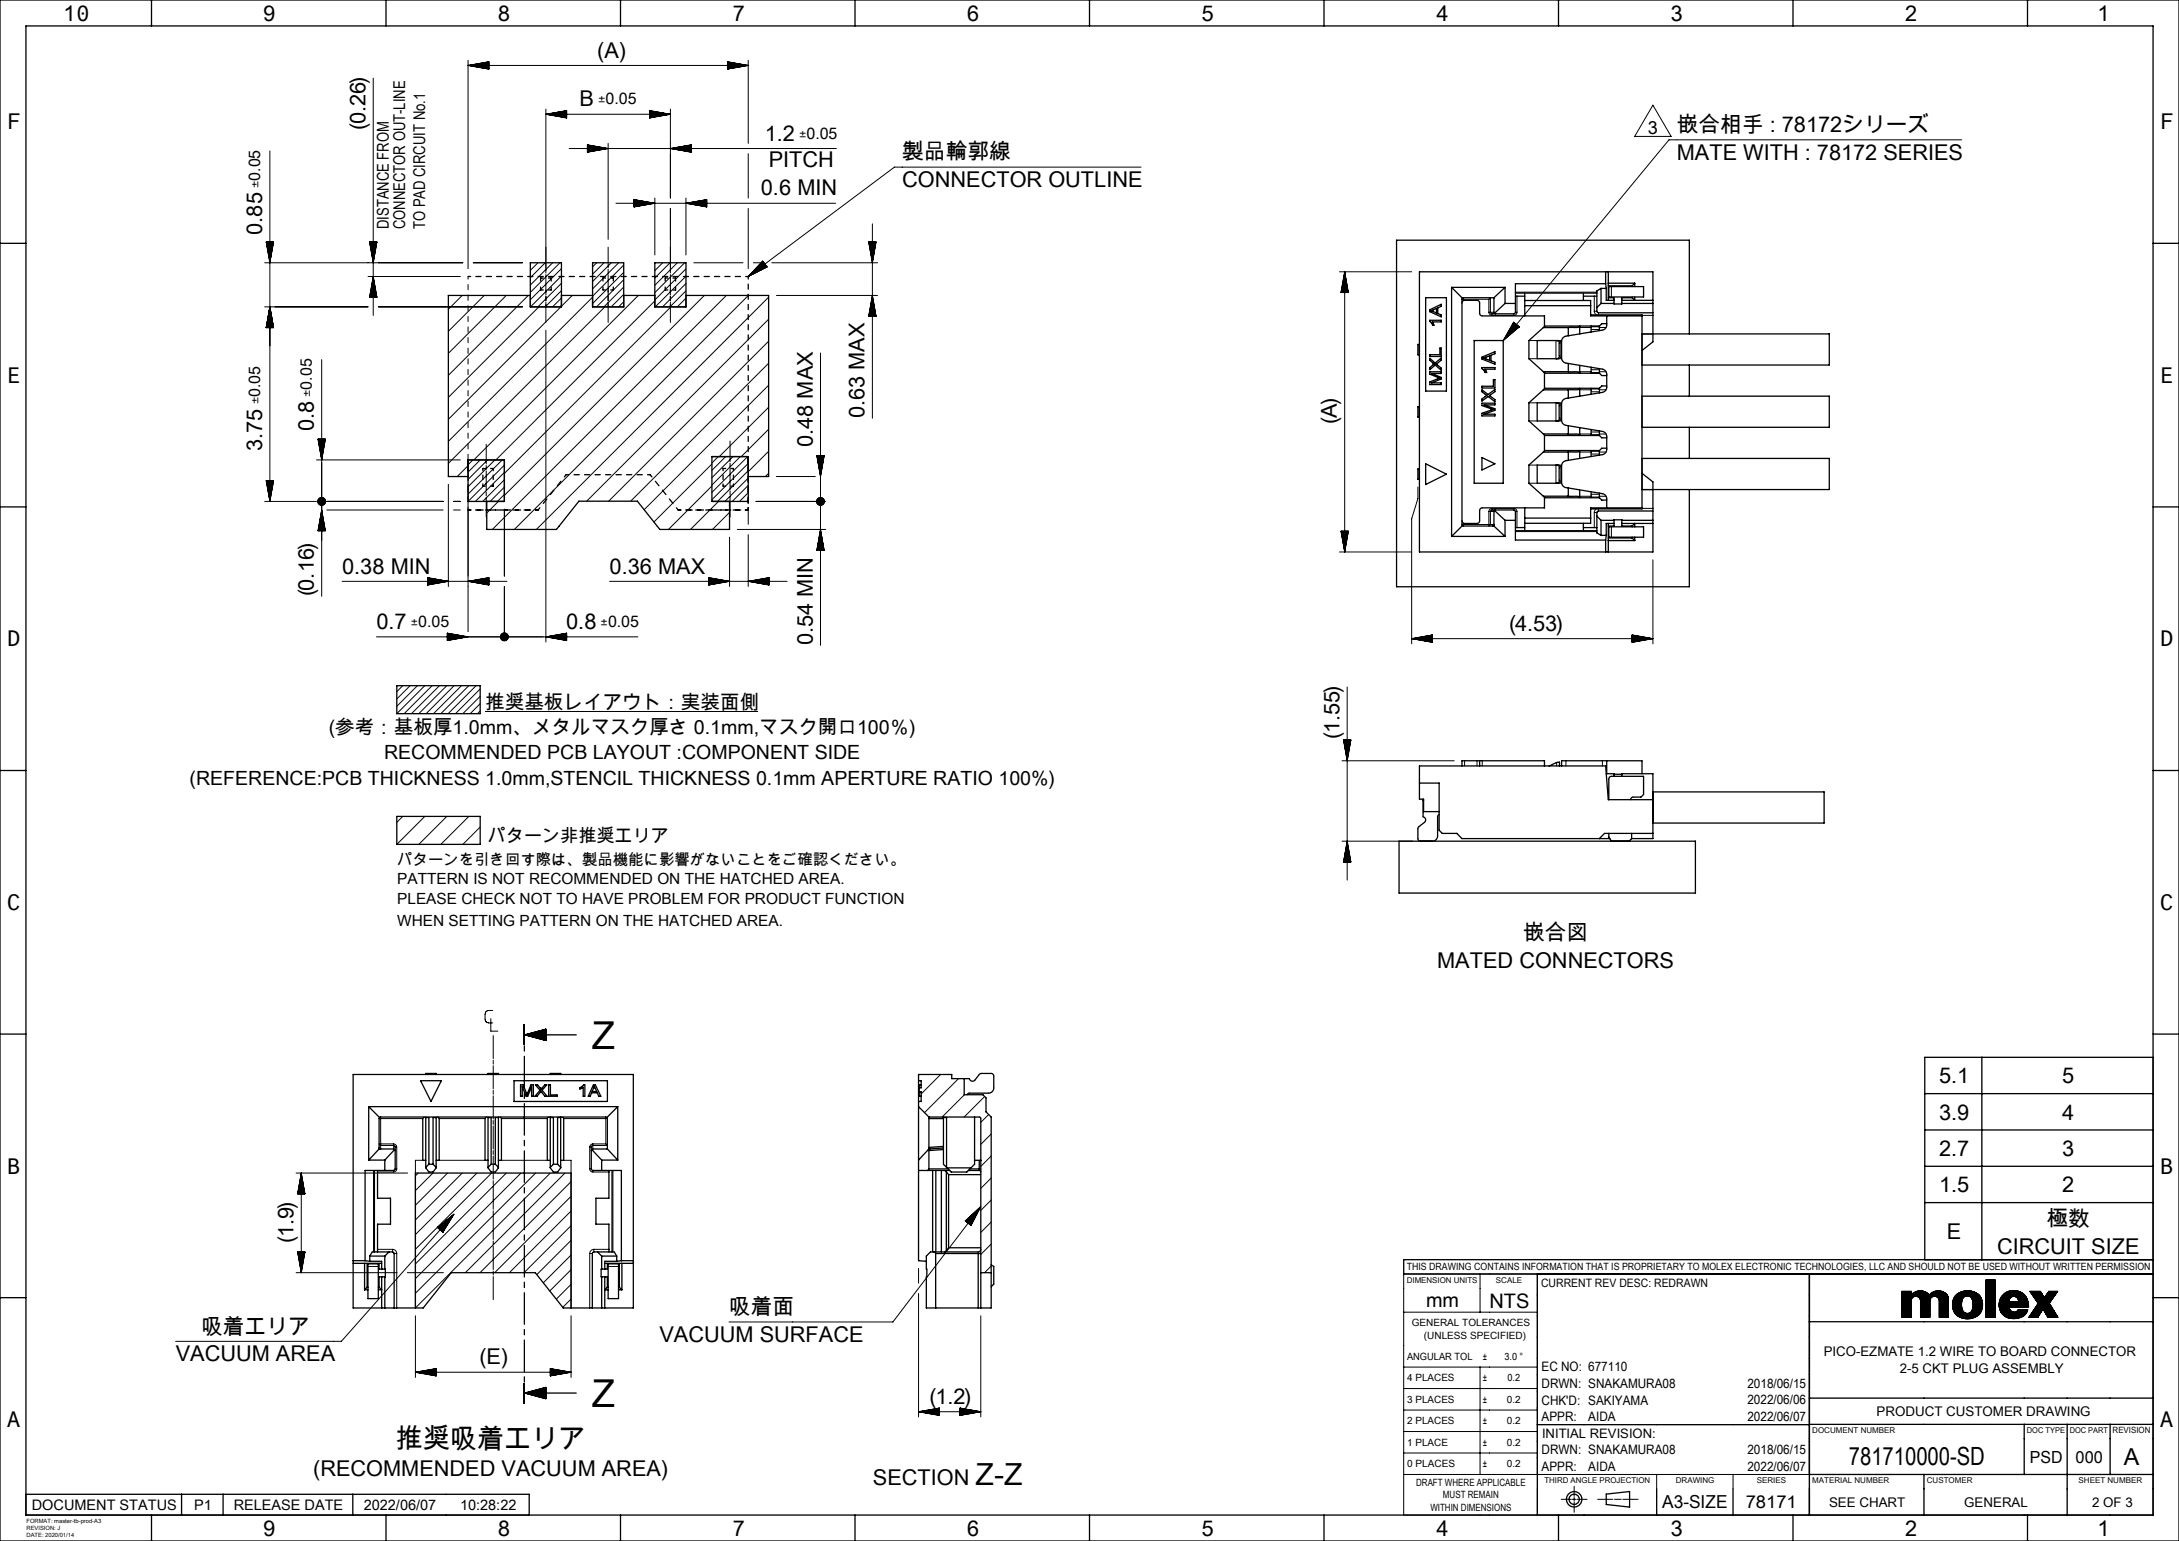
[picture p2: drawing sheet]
<svg xmlns="http://www.w3.org/2000/svg" width="420mm" height="297mm" viewBox="0 0 420 297" stroke-linecap="round" stroke-linejoin="round" font-family="sans-serif">
<defs><g id="words">
<g font-size="7.4">
<text x="114.1" y="202.1">Z</text>
<text x="114.1" y="271.1">Z</text>
</g>
<text font-size="5.9" x="188" y="286.3">Z-Z</text>
<text font-size="5.2" x="76.2" y="279.1">推奨吸着エリア</text>
<text font-size="4.8" x="356.4" y="282.4">781710000-SD</text>
<text font-size="4.5" x="409.4" y="282.3">A</text>
<g font-size="4.2">
<text x="12.2" y="4">10</text>
<text x="50.7" y="4">9</text>
<text x="95.9" y="4">8</text>
<text x="141.1" y="4">7</text>
<text x="186.3" y="4">6</text>
<text x="231.5" y="4">5</text>
<text x="276.7" y="4">4</text>
<text x="321.9" y="4">3</text>
<text x="367.1" y="4">2</text>
<text x="404.3" y="4">1</text>
<text x="115.1" y="11.1">(A)</text>
<text x="111.7" y="20.5">B</text>
<text x="1.4" y="25">F</text>
<text x="70.4" y="25.1" transform="rotate(-90 70.4 25.1)">(0.26)</text>
<text x="147.4" y="27.1">1.2</text>
<text x="323.2" y="25.4">嵌合相手 : 78172シリーズ</text>
<text x="416.4" y="25">F</text>
<text x="148.2" y="32.3">PITCH</text>
<text x="173.9" y="30.7">製品輪郭線</text>
<text x="323.2" y="30.8">MATE WITH : 78172 SERIES</text>
<text x="146.7" y="37.7">0.6 MIN</text>
<text x="173.9" y="36">CONNECTOR OUTLINE</text>
<text x="50.5" y="45.2" transform="rotate(-90 50.5 45.2)">0.85</text>
<text x="1.4" y="73.8">E</text>
<text x="416.4" y="73.8">E</text>
<text x="60.5" y="83.1" transform="rotate(-90 60.5 83.1)">0.8</text>
<text x="166.7" y="80.6" transform="rotate(-90 166.7 80.6)">0.63 MAX</text>
<text x="257.7" y="81.7" transform="rotate(-90 257.7 81.7)">(A)</text>
<text x="50.5" y="86.9" transform="rotate(-90 50.5 86.9)">3.75</text>
<text x="156.6" y="86.2" transform="rotate(-90 156.6 86.2)">0.48 MAX</text>
<text x="66" y="110.5">0.38 MIN</text>
<text x="117.5" y="110.5">0.36 MAX</text>
<text x="60.5" y="114.9" transform="rotate(-90 60.5 114.9)">(0.16)</text>
<text x="1.4" y="124.6">D</text>
<text x="72.6" y="121.2">0.7</text>
<text x="109.1" y="121.2">0.8</text>
<text x="156.6" y="124.4" transform="rotate(-90 156.6 124.4)">0.54 MIN</text>
<text x="290.9" y="121.6">(4.53)</text>
<text x="416.4" y="124.6">D</text>
<text x="258.2" y="142.5" transform="rotate(-90 258.2 142.5)">(1.55)</text>
<text x="1.4" y="175.4">C</text>
<text x="416.4" y="175.4">C</text>
<text x="293.6" y="181.3">嵌合図</text>
<text x="277" y="186.6">MATED CONNECTORS</text>
<text x="373.8" y="208.8">5.1</text>
<text x="397.5" y="208.8">5</text>
<text x="373.8" y="215.8">3.9</text>
<text x="397.5" y="215.8">4</text>
<text x="1.4" y="226.2">B</text>
<text x="373.8" y="222.8">2.7</text>
<text x="397.5" y="222.8">3</text>
<text x="416.4" y="226.2">B</text>
<text x="373.8" y="229.8">1.5</text>
<text x="397.5" y="229.8">2</text>
<text x="56.6" y="239.5" transform="rotate(-90 56.6 239.5)">(1.9)</text>
<text x="375.3" y="238.8">E</text>
<text x="394.5" y="236.3">極数</text>
<text x="384.9" y="241.7">CIRCUIT SIZE</text>
<text x="38.8" y="257">吸着エリア</text>
<text x="140.5" y="253.3">吸着面</text>
<text x="33.9" y="262.3">VACUUM AREA</text>
<text x="92.4" y="263">(E)</text>
<text x="127.1" y="258.6">VACUUM SURFACE</text>
<text x="1.4" y="275.1">A</text>
<text x="179.2" y="270.6">(1.2)</text>
<text x="416.4" y="275.1">A</text>
<text x="60.4" y="284.4">(RECOMMENDED VACUUM AREA)</text>
<text x="168.3" y="286.3">SECTION</text>
<text x="50.7" y="296">9</text>
<text x="95.9" y="296">8</text>
<text x="141.1" y="296">7</text>
<text x="186.3" y="296">6</text>
<text x="231.5" y="296">5</text>
<text x="276.7" y="296">4</text>
<text x="321.9" y="296">3</text>
<text x="367.1" y="296">2</text>
<text x="404.3" y="296">1</text>
</g>
<g font-size="3.9">
<text x="274.9" y="252">mm</text>
<text x="287.1" y="252">NTS</text>
</g>
<g font-size="3.8">
<text x="93.5" y="136.7">推奨基板レイアウト：実装面側</text>
<text x="63.4" y="141.5">(参考：基板厚1.0mm、メタルマスク厚さ 0.1mm,マスク開口100％)</text>
<text x="74" y="146.3">RECOMMENDED PCB LAYOUT :COMPONENT SIDE</text>
<text x="36.5" y="151.4">(REFERENCE:PCB THICKNESS 1.0mm,STENCIL THICKNESS 0.1mm APERTURE RATIO 100%)</text>
</g>
<g font-size="3.5">
<text x="317.6" y="25.9">3</text>
<text x="76.6" y="162.2">パターン非推奨エリア</text>
<text x="320.4" y="290.6">A3-SIZE</text>
</g>
<text font-size="3.4" x="336.5" y="290.6">78171</text>
<g font-size="3.2">
<text x="391.3" y="281.9">PSD</text>
<text x="400.1" y="281.9">000</text>
</g>
<g font-size="3.1">
<text x="74.9" y="44.2" transform="rotate(-90 74.9 44.2)">DISTANCE FROM</text>
<text x="78.1" y="44.2" transform="rotate(-90 78.1 44.2)">CONNECTOR OUT-LINE</text>
<text x="81.9" y="44.2" transform="rotate(-90 81.9 44.2)">TO PAD CIRCUIT No.1</text>
</g>
<g font-size="3">
<text x="76.6" y="166.7">パターンを引き回す際は、製品機能に影響がないことをご確認ください。</text>
<text x="76.6" y="170.5">PATTERN IS NOT RECOMMENDED ON THE HATCHED AREA.</text>
<text x="76.6" y="174.2">PLEASE CHECK NOT TO HAVE PROBLEM FOR PRODUCT FUNCTION</text>
<text x="76.6" y="178.4">WHEN SETTING PATTERN ON THE HATCHED AREA.</text>
</g>
<g font-size="2.8">
<text x="6.1" y="291">DOCUMENT STATUS</text>
<text x="37.4" y="291">P1</text>
<text x="45" y="291">RELEASE DATE</text>
<text x="70.1" y="291">2022/06/07</text>
<text x="88.7" y="291">10:28:22</text>
</g>
<g font-size="2.7">
<text x="115.3" y="20.1">±0.05</text>
<text x="154" y="26.7">±0.05</text>
<text x="50.1" y="36.3" transform="rotate(-90 50.1 36.3)">±0.05</text>
<text x="50.1" y="77.9" transform="rotate(-90 50.1 77.9)">±0.05</text>
<text x="60.1" y="76.5" transform="rotate(-90 60.1 76.5)">±0.05</text>
<text x="79.2" y="120.8">±0.05</text>
<text x="115.8" y="120.8">±0.05</text>
</g>
<g font-size="2.6">
<text x="351.5" y="261.4">PICO-EZMATE 1.2 WIRE TO BOARD CONNECTOR</text>
<text x="366.2" y="264.7">2-5 CKT PLUG ASSEMBLY</text>
<text x="361.7" y="272.9">PRODUCT CUSTOMER DRAWING</text>
<text x="352.5" y="290.4">SEE CHART</text>
<text x="378.6" y="290.4">GENERAL</text>
<text x="403.3" y="290.4">2 OF 3</text>
</g>
<g font-size="2.5">
<text x="297.1" y="264.3">EC NO: 677110</text>
<text x="297.1" y="267.5">DRWN: SNAKAMURA08</text>
<text x="336.8" y="267.5">2018/06/15</text>
<text x="297.1" y="270.7">CHK'D: SAKIYAMA</text>
<text x="297.1" y="273.9">APPR:</text>
<text x="306.1" y="273.9">AIDA</text>
<text x="336.8" y="270.7">2022/06/06</text>
<text x="336.8" y="273.9">2022/06/07</text>
<text x="297.1" y="280.3">DRWN: SNAKAMURA08</text>
<text x="297.2" y="277.1">INITIAL REVISION:</text>
<text x="336.8" y="280.3">2018/06/15</text>
<text x="297.1" y="283.5">APPR:</text>
<text x="306.1" y="283.5">AIDA</text>
<text x="336.8" y="283.5">2022/06/07</text>
</g>
<text font-size="2.2" x="297" y="248">CURRENT REV DESC: REDRAWN</text>
<g font-size="1.9">
<text x="271.2" y="244.9">THIS DRAWING CONTAINS INFORMATION THAT IS PROPRIETARY TO MOLEX ELECTRONIC TECHNOLOGIES, LLC AND SHOULD NOT BE USED WITHOUT WRITTEN PERMISSION</text>
<text x="272.1" y="255.6">GENERAL TOLERANCES</text>
<text x="271.2" y="262.1">ANGULAR TOL</text>
<text x="274.5" y="258">(UNLESS SPECIFIED)</text>
<text x="285.8" y="262.1">±</text>
<text x="290" y="262.1">3.0 °</text>
<text x="271.2" y="266.3">4 PLACES</text>
<text x="285.8" y="266.2">±</text>
<text x="290.6" y="266.2">0.2</text>
<text x="271.2" y="270.4">3 PLACES</text>
<text x="271.2" y="274.5">2 PLACES</text>
<text x="285.8" y="270.4">±</text>
<text x="285.8" y="274.5">±</text>
<text x="290.5" y="270.4">0.2</text>
<text x="290.5" y="274.5">0.2</text>
<text x="271.2" y="278.7">1 PLACE</text>
<text x="285.8" y="278.7">±</text>
<text x="290.5" y="278.7">0.2</text>
<text x="271.3" y="282.8">0 PLACES</text>
<text x="273" y="286.3">DRAFT WHERE APPLICABLE</text>
<text x="285.8" y="282.8">±</text>
<text x="290.5" y="282.8">0.2</text>
<text x="275.7" y="291.2">WITHIN DIMENSIONS</text>
<text x="278.1" y="288.8">MUST REMAIN</text>
</g>
<text font-size="1.7" x="407.2" y="276.2">REVISION</text>
<g font-size="1.5">
<text x="271.1" y="247.2">DIMENSION UNITS</text>
<text x="288.3" y="247.2">SCALE</text>
<text x="349.3" y="276.2">DOCUMENT NUMBER</text>
<text x="390.7" y="276.2">DOC TYPE</text>
<text x="399" y="276.2">DOC PART</text>
<text x="297.7" y="285.9">THIRD ANGLE PROJECTION</text>
<text x="323" y="285.9">DRAWING</text>
<text x="338.6" y="285.9">SERIES</text>
<text x="349.3" y="285.8">MATERIAL NUMBER</text>
<text x="371.4" y="285.9">CUSTOMER</text>
<text x="400.7" y="285.9">SHEET NUMBER</text>
</g>
<g font-size="1.1">
<text x="5.1" y="293.5">FORMAT: master-tb-prod-A3</text>
<text x="5.1" y="294.9">REVISION: J</text>
<text x="5.1" y="296.3">DATE: 2020/01/14</text>
</g>
</g></defs>
<g fill="none" stroke="#000" stroke-width=".19">
<path d="M71.9 15.1v45.7M90.2 11.6v40.2M90.2 12.6h54M90.2 12.6l4 .7M90.2 12.6l4-.7v1.4M90.4 12.6h3.8M90.7 12.7h3.5M90.7 12.5h3.5M90.9 12.7h3.3M90.9 12.5h3.3M91.2 12.8h3M91.2 12.4h3"/>
<path d="M91.5 12.8h2.7M91.5 12.4h2.7M91.8 12.9h2.4M91.8 12.3h2.4M92.1 12.9h2.1M92.1 12.3h2.1M92.4 13h1.8M92.4 12.2h1.8M92.7 13h1.5M92.7 12.2h1.5M93 13.1h1.2M93 12.1h1.2"/>
<path d="M93.2 13.1h1M93.2 12.1h1M93.5 13.2h.7M93.5 12h.7M93.8 13.2h.4M93.8 12h.4M94.1 13.3h.1M94.1 11.9h.1M140.2 13.3h.1M140.2 13.2h.4M140.2 13.2h.7M140.2 13.1h1"/>
<path d="M140.2 13.1h1.3M140.2 13h1.6M140.2 13h1.9M140.2 12.9h2.1M140.2 12.9h2.4M140.2 12.8h2.7M140.2 12.8h3M140.2 12.7h3.3M140.2 12.7h3.6M140.2 11.9h.1M140.2 12h.4M140.2 12h.7"/>
<path d="M140.2 12.1h1M140.2 12.1h1.3M140.2 12.2h1.6M140.2 12.2h1.9M140.2 12.3h2.1M140.2 12.3h2.4M140.2 12.4h2.7M140.2 12.4h3M140.2 12.5h3.3M140.2 12.5h3.6M140.2 12.6h3.9M144.2 11.6v16"/>
<path d="M144.2 12.6l-4-.7v1.4M144.2 12.6l-4 .7M52 29.1v67.5M105.2 21v31.6M105.2 22l4-.7v1.4zM105.2 22h24M105.4 22.1h3.8M105.7 22.1h3.5M105.7 21.9h3.5M105.9 22.2h3.3M105.9 21.9h3.3M106.2 22.2h3"/>
<path d="M106.2 21.8h3M106.5 22.3h2.7M106.5 21.8h2.7M106.8 22.3h2.4M106.8 21.7h2.4M107.1 22.4h2.1M107.1 21.7h2.1M107.4 22.4h1.8M107.4 21.6h1.8M107.7 22.5h1.5M107.7 21.6h1.5M108 22.5h1.2"/>
<path d="M108 21.5h1.2M108.2 22.6h1M108.2 21.5h1M108.5 22.6h.7M108.5 21.4h.7M108.8 22.7h.4M108.8 21.4h.4M109.1 22.7h.1M109.1 21.3h.1M109.7 28.6h51.5M113.2 27.9l4 .7-4 .7zM113.2 27.9h.1"/>
<path d="M113.2 28h.4M113.2 28h.7M113.2 28.1h1M113.2 28.1h1.3M113.2 28.2h1.6M113.2 28.2h1.9M113.2 28.3h2.1M113.2 28.3h2.4M113.2 28.4h2.7M113.2 28.4h3M113.2 28.5h3.3M113.2 28.5h3.6"/>
<path d="M113.2 29.3h.1M113.2 29.3h.4M113.2 29.2h.7M113.2 29.2h1M113.2 29.1h1.3M113.2 29.1h1.6M113.2 29h1.9M113.2 29h2.1M113.2 28.9h2.4M113.2 28.9h2.7M113.2 28.8h3M113.2 28.8h3.3"/>
<path d="M113.2 28.7h3.6M113.2 28.7h3.9M117.2 27.6v18.5M118.7 39.2h42.4M122.2 39.9h.1M122.2 39.8h.4M122.2 39.8h.7M122.2 39.7h1M122.2 39.7h1.3M122.2 39.6h1.6M122.2 39.6h1.9M122.2 39.5h2.1"/>
<path d="M122.2 39.5h2.4M122.2 39.4h2.7M122.2 39.4h3M122.2 39.3h3.3M122.2 39.3h3.6M122.2 39.2h3.9M122.2 38.5h.1M122.2 38.5h.4M122.2 38.6h.7M122.2 38.6h1M122.2 38.7h1.3M122.2 38.7h1.6"/>
<path d="M122.2 38.8h1.9M122.2 38.8h2.1M122.2 38.9h2.4M122.2 38.9h2.7M122.2 39h3M122.2 39h3.3M122.2 39.1h3.6M122.2 39.1h3.9M122.2 38.5l4 .7-4 .7zM125.2 22.7h.1M125.2 22.7h.4M125.2 22.6h.7"/>
<path d="M125.2 22.6h1M125.2 22.5h1.3M125.2 22.5h1.6M125.2 22.4h1.9M125.2 22.4h2.1M125.2 22.3h2.4M125.2 22.3h2.7M125.2 22.2h3M125.2 22.2h3.3M125.2 22.1h3.6M125.2 22.1h3.9M125.2 21.3h.1"/>
<path d="M125.2 21.4h.4M125.2 21.4h.7M125.2 21.5h1M125.2 21.5h1.3M125.2 21.6h1.6M125.2 21.6h1.9M125.2 21.7h2.1M125.2 21.7h2.4M125.2 21.8h2.7M125.2 21.8h3M125.2 21.9h3.3M125.2 21.9h3.6"/>
<path d="M125.2 21.3l4 .7-4 .7zM126.2 38.2v10.9M129.2 21v17.2M129.2 28.6l4-.7v1.4zM129.4 28.7h3.8M129.7 28.5h3.5M129.7 28.7h3.5M129.9 28.5h3.3M129.9 28.8h3.3M130.2 28.4h3M130.2 28.8h3M130.5 28.4h2.7"/>
<path d="M130.5 28.9h2.7M130.8 28.3h2.4M130.8 28.9h2.4M131.1 28.3h2.1M131.1 29h2.1M131.4 28.2h1.8M131.4 29h1.8M131.7 28.2h1.5M131.7 29.1h1.5M132 28.1h1.2M132 29.1h1.2M132.2 38.2v10.9"/>
<path d="M132.2 39.2l4-.7v1.4zM132.2 28.1h1M132.2 29.2h1M132.4 39.2h3.8M132.4 39.1h3.8M132.5 28h.7M132.5 29.2h.7M132.7 39.3h3.5M132.7 39.1h3.5M132.8 28h.4M132.8 29.3h.4M132.9 39.3h3.3"/>
<path d="M132.9 39h3.3M133.1 27.9h.1M133.1 29.3h.1M133.2 39.4h3M133.2 39h3M133.5 39.4h2.7M133.5 38.9h2.7M133.8 39.5h2.4M133.8 38.9h2.4M134.1 39.5h2.1M134.1 38.8h2.1M134.4 39.6h1.8"/>
<path d="M134.4 38.8h1.8M134.7 39.6h1.5M134.7 38.7h1.5M135 39.7h1.2M135 38.7h1.2M135.2 39.7h1M135.2 38.6h1M135.5 39.8h.7M135.5 38.6h.7M135.8 39.8h.4M135.8 38.5h.4M136.1 39.9h.1"/>
<path d="M136.1 38.5h.1M144.2 29.6v8.6M219.9 32.2h-47.5l-28.2 21.1M318.6 20.3l3.5 6h-7zM378.1 26.9h-56.4l-32 38.7M51 50.6h38.2M51 59.1h19.9M51.3 46.6h1.4M51.3 46.6l.7 4 .7-4M51.3 46.6v.2M51.4 46.6v.4M51.4 46.6v.7"/>
<path d="M51.5 46.6v1M51.5 46.6v1.3M51.6 46.6v1.6M51.6 46.6v1.9M51.7 46.6v2.2M51.7 46.6v2.5M51.8 46.6v2.7M51.8 46.6v3M51.9 46.6v3.3M51.9 59.9v3.2M51.9 46.6v3.6M51.9 59.6v3.5"/>
<path d="M52 46.6v3.9M52 59.3v3.8M52.1 46.6v3.6M52.1 59.6v3.5M52.1 46.6v3.3M52.1 59.9v3.2M52.2 46.6v3M52.2 46.6v2.7M52.3 46.6v2.5M52.3 46.6v2.2M52.4 46.6v1.9M52.5 46.6v1.6"/>
<path d="M52.5 46.6v1.3M52.6 46.6v1M52.6 46.6v.7M52.7 46.6v.4M52.7 46.6v.2M70.9 53.3h17.8M71.2 46.6h1.4l-.7 4zM71.3 46.6v.2M71.3 57.2v.1M71.3 46.6v.4M71.3 56.9v.4M71.4 46.6v.7"/>
<path d="M71.4 56.6v.7M71.4 46.6v1M71.4 56.3v1M71.5 46.6v1.3M71.5 56v1.3M71.5 46.6v1.6M71.5 55.7v1.6M71.6 46.6v1.9M71.6 55.5v1.8M71.6 46.6v2.2M71.6 55.2v2.1M71.7 46.6v2.5"/>
<path d="M71.7 54.9v2.4M71.7 46.6v2.7M71.7 54.6v2.7M71.8 46.6v3M71.8 54.3v3M71.8 46.6v3.3M71.8 54v3.3M71.9 46.6v3.6M71.9 53.7v3.6M71.9 46.6v3.9M71.9 53.4v3.9M71.9 53.3l.7 4h-1.4z"/>
<path d="M72 46.6v3.6M72 53.7v3.6M72.1 46.6v3.3M72.1 54v3.3M72.1 46.6v3M72.1 54.3v3M72.2 46.6v2.7M72.2 54.6v2.7M72.2 46.6v2.5M72.2 54.9v2.4M72.3 46.6v2.2M72.3 55.2v2.1"/>
<path d="M72.3 46.6v1.9M72.3 55.5v1.8M72.4 46.6v1.6M72.4 55.7v1.6M72.4 46.6v1.3M72.4 56v1.3M72.5 46.6v1M72.5 56.3v1M72.5 46.6v.7M72.5 56.6v.7M72.6 46.6v.4M72.6 56.9v.4"/>
<path d="M72.6 46.6v.2M72.6 57.2v.1M72.9 59.1h27.8M89.1 56.9l-2.7 2.7M90.2 53.3v.5M90.2 54.8v1M90.2 56.9v1M90.2 58.9v1M91.2 50.6h9.5M93.3 56.9l-6.9 7M97.6 56.9l-11.2 11.2M101.8 56.9l-15.4 15.4"/>
<path d="M102.3 50.6l-.1 .1M103.7 50.6l-1.5 1.5M103.9 59.1l-17.5 17.5M105.1 50.6l-2.9 2.9M105.2 58.2v3.9M105.2 47.6v4M105.2 52.9v4M105.2 57.2v.7M106.5 50.6l-4.3 4.3M107.9 50.6l-5.7 5.8M108.1 59.1l-21.7 21.7M108.2 58.8l-.3 .3"/>
<path d="M108.2 57.4l-1.7 1.7M108.2 56l-3.1 3.1M108.2 54.6l-4.5 4.5M108.2 53.2l-5.9 5.9M108.2 51.8l-6 6M110.3 56.9l-2.1 2.1M114.2 57.3l-27.8 27.8M115 50.6l-.8 .8M116.4 50.6l-2.2 2.2M116.6 59.1l-30.2 30.2M117.2 58.2v3.9M117.2 47.6v4"/>
<path d="M117.2 51.9v.7M117.2 52.9v4M117.2 57.2v.7M117.8 50.6l-3.6 3.7M119.2 50.6l-5 5.1M120.2 58.2l-1 .9M120.2 56.7l-2.4 2.4M120.2 55.3l-3.8 3.8M120.2 53.9l-5.2 5.2M120.2 52.5l-6 6M120.2 51.1l-6 6M123 56.9l-31.7 31.7"/>
<path d="M126.2 58l-30.6 30.6M126.3 50.6l-.1 .1M127.7 50.6l-1.5 1.6M129.1 50.6l-2.9 3M129.2 58.2v3.9M129.2 47.6v4M129.2 40.2v12.4M129.2 52.9v4M129.2 57.2v.7M129.3 59.1l-32.1 32.1M130.6 50.6l-4.4 4.4M132 50.6l-5.8 5.8"/>
<path d="M132.2 58.9l-.2 .2M132.2 57.5l-1.7 1.6M132.2 56.1l-3.1 3M132.2 54.6l-4.5 4.5M132.2 53.2l-5.9 5.9M132.2 51.8l-6 6M133.7 50.6h9.5M135.8 56.9l-38.6 38.6M140 56.9l-45.1 45.1M144.2 40.2v11.6M144.2 56.9l-45.1 45.1M144.6 53.1l2.9-2.1-3.2 2.2"/>
<path d="M145.2 50.6h1.6M147 50.3l-.1 .1M147 50.4l-.3 .2M147.1 50.4l-.6 .4M147.1 50.5l-.8 .6M147.1 50.5l-1 .8M147.2 50.6l-1.3 .9M147.2 50.6l-1.5 1.1M147.2 50.6l-1.7 1.3M147.3 50.7l-2 1.4M147.3 50.7l-2.2 1.6M147.3 50.8l-2.4 1.7"/>
<path d="M147.3 50.8l-2.6 2M147.4 50.8l-2.9 2.2M147.5 51l-2.6 2M147.5 51l-2.4 1.8M147.6 51.1l-2.2 1.6M147.6 51.1l-1.9 1.5M147.6 51.2l-1.7 1.2M147.6 51.2l-1.4 1.1M147.7 51.2l-1.3 1M147.7 51.3l-1 .7M147.7 51.3l-.7 .6M147.8 51.4l-.6 .4"/>
<path d="M147.8 51.4l-.3 .2M147.8 51.4l-.1 .1M147.8 51.5l-3.6 1.8M147.8 51.5l-.8-1.2-2.8 3M148.2 57.3l-44.8 44.7M148.8 50.6h20.3M149.7 56.9h19.4M167.4 46.6l.8 4 .7-4M167.4 46.6h1.5M167.5 46.6v.2M167.5 46.6v.4M167.6 46.6v.7"/>
<path d="M167.6 46.6v1M167.6 60v.9M167.7 46.6v1.3M167.7 59.7v1.2M167.7 46.6v1.6M167.7 59.4v1.5M167.8 46.6v1.9M167.8 59.1v1.8M167.8 46.6v2.2M167.8 58.8v2.1M167.9 46.6v2.5M167.9 58.5v2.4"/>
<path d="M167.9 46.6v2.7M167.9 58.2v2.7M168 46.6v3M168 58v2.9M168 46.6v3.3M168 57.7v3.2M168.1 46.6v3.6M168.1 57.4v3.5M168.1 46.6v3.9M168.1 57.1v3.8M168.2 43.1v37.5M168.2 46.6v3.6"/>
<path d="M168.2 57.4v3.5M168.3 46.6v3.3M168.3 57.7v3.2M168.3 46.6v3M168.3 58v2.9M168.4 46.6v2.7M168.4 58.2v2.7M168.4 46.6v2.5M168.4 58.5v2.4M168.5 46.6v2.2M168.5 58.8v2.1M168.5 46.6v1.9"/>
<path d="M168.5 59.1v1.8M168.6 46.6v1.6M168.6 59.4v1.5M168.6 46.6v1.3M168.6 59.7v1.2M168.7 46.6v1M168.7 60v.9M168.7 46.6v.7M168.8 46.6v.4M168.8 46.6v.2M258.2 52.4h13.9M258.5 56.4h1.4"/>
<path d="M258.5 56.3v.1M258.6 56v.4M258.6 55.7v.7M258.7 55.4v1M258.7 55.1v1.3M258.8 54.8v1.6M258.8 54.5v1.9M258.9 54.3v2.1M258.9 54v2.4M259 53.7v2.7M259 53.4v3M259.1 53.1v3.3"/>
<path d="M259.1 52.8v3.6M259.2 52.5v3.9M259.2 52.4v54M259.2 52.4l-.7 4M259.2 52.4l.7 4M259.3 52.8v3.6M259.3 53.1v3.3M259.4 53.4v3M259.4 53.7v2.7M259.5 54v2.4M259.5 54.3v2.1M259.6 54.5v1.9"/>
<path d="M259.6 54.8v1.6M259.7 55.1v1.3M259.7 55.4v1M259.8 55.7v.7M259.8 56v.4M259.9 56.3v.1M282.1 57.9v-.2h4.9v2.5M287.3 57.4v2.8M292.1 56.3h15.7M292.4 57.1v3.1M307.3 60h.5M307.3 57.1v2.9"/>
<path d="M307.3 60v.3l.4 .4M310.6 55.2v2M51.3 63.1h1.4M51.3 63.1l.7-4 .7 4M51.3 63v.1M51.4 62.7v.4M51.4 62.5v.6M51.5 62.2v.9M51.5 61.9v1.2M51.6 61.6v1.5M51.6 61.3v1.8M51.7 61v2.1"/>
<path d="M51.7 60.7v2.4M51.8 60.4v2.7M51.8 60.2v2.9M52.2 60.2v2.9M52.2 60.4v2.7M52.3 60.7v2.4M52.3 61v2.1M52.4 61.3v1.8M52.5 61.6v1.5M52.5 61.9v1.2M52.6 62.2v.9M52.6 62.5v.6"/>
<path d="M52.7 62.7v.4M52.7 63v.1M62 69.3v45.6M90.2 61v1M90.2 63v1M90.2 65.1v1M90.2 67.1v1M90.2 69.1v1.1M90.2 71.2v1M90.2 73.2v1.1M90.2 75.3v1M90.2 77.3v1"/>
<path d="M90.2 79.4v1M105.2 63.6v60.1M148.2 78.5l-9.6 9.5M148.2 74.3l-24 23.9M148.2 70l-26.6 26.6M148.2 65.8l-30.9 30.8M148.2 61.5l-35.1 35.1M158.1 68v56.4M167.4 60.9l.8-4 .7 4M167.4 60.9h1.5M167.5 60.8v.1M167.5 60.5v.4"/>
<path d="M167.6 60.3v.6M168.7 60.3v.6M168.8 60.5v.4M168.8 60.8v.1M273.5 66.4v2M273.5 78.4v2M287 60.2l.1 .3 .5 .3M287 60.2h.3M287.3 60.2h.7M287.6 60.5v.3M287.6 60.8h4.2M291.5 62.5l.3-.4-.4 .6"/>
<path d="M291.8 62.1l-.1 .1M291.8 60.5v.3M291.9 63.8l.8-.9-1.1 1.1M291.9 62.2l-.6 .8M291.9 62.2l-.8 1M292 62.3l-1 1.2M292 62.3l-1.2 1.4M292 62.3l-1.3 1.7M292.1 62.4l-1.6 1.8M292.1 60.2h.3M292.1 62.4l-1.7 2.1M292.2 62.4l-1.9 2.3"/>
<path d="M292.2 62.5l-2.1 2.5M292.2 62.5l-2.2 2.8M292.3 62.5l-2.5 3M292.4 62.6l-2.3 2.7M292.4 62.6l-2.1 2.6M292.4 60.2a.6 .6 0 0 1-.6 .6M292.4 62.7l-1.9 2.3M292.5 62.7l-1.8 2.1M292.5 62.7l-1.5 1.9M292.5 62.8l-1.3 1.6M292.6 62.8l-1.2 1.4M292.7 62.9l-.6 .7"/>
<path d="M292.7 62.9l-.4 .6M292.8 63l-.3 .3M292.8 63v.1M292.8 63l-3.1 2.6M292.8 63l-1.1-.9-2 3.5M294.7 77.6h1.6M294.7 65.6h1.6M294.7 69.1h1.6M299.9 65.6v3.5M299.9 77.6v3.5M300.3 77.6h.7M300.3 65.6h.7"/>
<path d="M300.3 69.1h.7M304.5 75.1h2.2M304.5 71.6h2.2M304.5 63.1h2.2M306.7 75.5h1.6M306.7 71.3h1.6M306.7 63.5h1.6M308.1 60.3v.4M308.3 75.1h1.3M308.3 71.6h1.3M308.3 63.1h1.3M316.5 64.4h2.1"/>
<path d="M316.5 60.8h2.1M51 96.6h10M51.3 92.6h1.4M51.3 92.6l.7 4M51.3 92.6v.2M51.4 92.6v.4M51.4 92.6v.7M51.5 92.6v1M51.5 92.6v1.3M51.6 92.6v1.6M51.6 92.6v1.9M51.7 92.6v2.2"/>
<path d="M51.7 92.6v2.5M51.8 92.6v2.7M51.8 92.6v3M51.9 92.6v3.3M51.9 92.6v3.6M52 92.6v3.9M52.1 92.6v3.6M52.1 92.6v3.3M52.2 92.6v3M52.2 92.6v2.7M52.3 92.6v2.5M52.3 92.6v2.2"/>
<path d="M52.4 92.6v1.9M52.5 92.6v1.6M52.5 92.6v1.3M52.6 92.6v1M52.6 92.6v.7M52.7 92.6v.4M52.7 92.6v.2M52.7 92.6l-.7 4M61 88.6h27.7M61.3 84.6l.7 4 .7-4M61.3 84.6h1.4M61.3 84.6v.2"/>
<path d="M61.4 84.6v.4M61.4 84.6v.7M61.5 84.6v1M61.5 84.6v1.3M61.6 84.6v1.6M61.6 84.6v1.9M61.7 84.6v2.2M61.7 84.6v2.5M61.7 99.9v2.4M61.8 84.6v2.7M61.8 99.6v2.7M61.8 84.6v3"/>
<path d="M61.8 99.3v3M61.9 84.6v3.3M61.9 99v3.3M61.9 84.6v3.6M61.9 98.7v3.6M62 84.6v3.9M62 98.4v3.9M62.1 84.6v3.6M62.1 98.7v3.6M62.1 84.6v3.3M62.1 99v3.3M62.2 84.6v3"/>
<path d="M62.2 99.3v3M62.2 84.6v2.7M62.2 99.6v2.7M62.3 84.6v2.5M62.3 99.9v2.4M62.3 84.6v2.2M62.4 84.6v1.9M62.4 84.6v1.6M62.5 84.6v1.3M62.5 84.6v1M62.6 84.6v.7M62.6 84.6v.4"/>
<path d="M62.7 84.6v.2M63 96.6h22.4M63 98.3h22.4M86.4 93.3v19.7M87.4 96.6h1.3M87.4 98.3h1.3M90.2 89.8l-2.1 2M90.2 81.4v1M90.2 83.5v1M90.2 85.5v1M90.2 87.6v1M90.2 91.6v1.1"/>
<path d="M90.2 93.3v28.4M91.1 88.6l-.9 1v1M92.6 88.6l-2.4 2.4M93.7 95.9v3.7M93.7 85.6v3.8M93.7 89.7v.8M93.7 90.8v3.7M93.7 94.8v.8M94 88.6l-3.8 3.8M95.4 88.6l-5.2 5.2M96.1 96.6l-2.3 2.3M96.8 88.6l-6.6 6.6"/>
<path d="M97.2 95.3l-1.3 1.3M97.2 93.9l-2.7 2.7M97.2 92.5l-4.2 4.1M97.2 91.1l-5.6 5.5M97.2 89.6l-7 7M97.2 98.1v12.9M137.2 93.7l-8.4 8.3M137.2 89.4l-11.2 11.2M138.5 88l-1.3 1.2M138.5 96.6l-5.4 5.4M139.9 88l-2.7 2.7M140.6 98.8l-3.3 3.2"/>
<path d="M140.7 85v4M140.7 95.7v3.9M140.7 89.3v.7M140.7 90.3v4M140.7 94.6v.8M141.3 88l-4.1 4.1M142.7 88l-5.5 5.5M144.1 88l-6.9 6.9M144.2 95l-1.7 1.6M144.2 90.7l-5.9 5.9M144.2 98.1v2.9M144.2 96.4l-.2 .2"/>
<path d="M144.2 93.6l-3.1 3M144.2 92.1l-4.5 4.5M144.2 89.3l-7 7M145.7 96.6h13.5M148.2 91.2l-.7 .6M148.2 87l-4 3.9M148.2 82.7l-5.3 5.3M149.7 91.8h7.5M157.4 87.8h1.5l-.8 4zM157.5 87.8v.2M157.5 87.8v.4M157.6 87.8v.7"/>
<path d="M157.6 87.8v1M157.7 87.8v1.3M157.7 87.8v1.6M157.8 87.8v1.9M157.8 87.8v2.2M157.9 87.8v2.5M157.9 87.8v2.7M158 87.8v3M158 87.8v3.3M158.1 87.8v3.6M158.1 87.8v3.9M158.2 87.8v3.9"/>
<path d="M158.2 87.8v3.6M158.3 87.8v3.3M158.3 87.8v3M158.4 87.8v2.7M158.4 87.8v2.5M158.5 87.8v2.2M158.5 87.8v1.9M158.6 87.8v1.6M158.6 87.8v1.3M158.7 87.8v1M158.7 87.8v.7M158.8 87.8v.4"/>
<path d="M158.8 87.8v.2M273.3 93.9v2.2l-1.2 3.9v24.1M273.5 90.4v2M287 98.6h.3M287 98.6v2.5M287.3 98.6h.7M287.3 98.6v2.5M287.6 98v.3M287.6 98l-.3 .1-.3 .5M287.6 98h4.2M291.8 98a.6 .6 0 0 1 .6 .6M291.8 98v.3"/>
<path d="M292.1 98.6h.3M292.4 98.6v3.1M294.7 81.1h1.6M294.7 89.6h1.6M294.7 93.1h1.6M299.9 89.6v3.5M300.3 81.1h.7M300.3 89.6h.7M300.3 93.1h.7M304.5 83.6h2.2M304.5 95.6h2.2M304.5 87.1h2.2"/>
<path d="M306.7 83.3h1.6M306.7 95.3h1.6M306.7 87.5h1.6M307.3 98.8h.5M307.3 98.8v2.9M307.7 98.1l-.4 .4v.3M308.1 98.1v.4M308.3 83.6h1.3M308.3 95.6h1.3M308.3 87.1h1.3M316.5 94.4h2.1M316.5 98h2.1"/>
<path d="M61.3 102.3l.7-4 .7 4M61.3 102.3h1.4M61.3 102.2v.1M61.4 101.9v.4M61.4 101.6v.7M61.5 101.3v1M61.5 101v1.3M61.6 100.7v1.6M61.6 100.5v1.8M61.7 100.2v2.1M62.3 100.2v2.1M62.4 100.5v1.8"/>
<path d="M62.4 100.7v1.6M62.5 101v1.3M62.5 101.3v1M62.6 101.6v.7M62.6 101.9v.4M62.7 102.2v.1M66 112h31.7M82.4 111.4h.1M82.4 111.4h.4M82.4 111.5h.7M82.4 111.5h1M82.4 111.6h1.3"/>
<path d="M82.4 111.6h1.6M82.4 111.7h1.9M82.4 111.7h2.1M82.4 111.8h2.4M82.4 111.8h2.7M82.4 111.9h3M82.4 111.9h3.3M82.4 112h3.6M82.4 112.7h.1M82.4 112.7h.4M82.4 112.6h.7M82.4 112.6h1"/>
<path d="M82.4 112.5h1.3M82.4 112.5h1.6M82.4 112.4h1.9M82.4 112.4h2.1M82.4 112.3h2.4M82.4 112.3h2.7M82.4 112.2h3M82.4 112.2h3.3M82.4 112.1h3.6M82.4 112.1h3.9M82.4 111.3l4 .7-4 .7zM90.2 112l4-.7v1.4z"/>
<path d="M90.4 112.1h3.8M90.7 112h3.5M90.7 112.1h3.5M90.9 111.9h3.3M90.9 112.2h3.3M91.2 111.9h3M91.2 112.2h3M91.5 111.8h2.7M91.5 112.3h2.7M91.8 111.8h2.4M91.8 112.3h2.4M92.1 111.7h2.1"/>
<path d="M92.1 112.4h2.1M92.4 111.7h1.8M92.4 112.4h1.8M92.7 111.6h1.5M92.7 112.5h1.5M93 111.6h1.2M93 112.5h1.2M93.2 111.5h1M93.2 112.6h1M93.5 111.5h.7M93.5 112.6h.7M93.8 111.4h.4"/>
<path d="M93.8 112.7h.4M94.1 111.4h.1M94.1 112.7h.1M97.2 113v9.7M117.5 112h34.2M136.6 111.3l4 .7-4 .7zM136.6 111.4h.1M136.6 111.4h.4M136.6 111.5h.7M136.6 111.5h1M136.6 111.6h1.3M136.6 111.6h1.6"/>
<path d="M136.6 111.7h1.9M136.6 111.7h2.1M136.6 111.8h2.4M136.6 111.8h2.7M136.6 111.9h3M136.6 111.9h3.3M136.6 112h3.6M136.6 112.7h.1M136.6 112.7h.4M136.6 112.6h.7M136.6 112.6h1M136.6 112.5h1.3"/>
<path d="M136.6 112.5h1.6M136.6 112.4h1.9M136.6 112.4h2.1M136.6 112.3h2.4M136.6 112.3h2.7M136.6 112.2h3M136.6 112.2h3.3M136.6 112.1h3.6M136.6 112.1h3.9M140.6 103.5v9.5M142.1 102h17.1M144.2 103v10"/>
<path d="M144.2 112l4-.7v1.4zM144.4 112.1h3.8M144.7 112h3.5M144.7 112.1h3.5M144.9 111.9h3.3M144.9 112.2h3.3M145.2 111.9h3M145.2 112.2h3M145.5 111.8h2.7M145.5 112.3h2.7M145.8 111.8h2.4M145.8 112.3h2.4"/>
<path d="M146.1 111.7h2.1M146.1 112.4h2.1M146.4 111.7h1.8M146.4 112.4h1.8M146.7 111.6h1.5M146.7 112.5h1.5M147 111.6h1.2M147 112.5h1.2M147.2 111.5h1M147.2 112.6h1M147.5 111.5h.7M147.5 112.6h.7"/>
<path d="M147.8 111.4h.4M147.8 112.7h.4M148.1 111.4h.1M148.1 112.7h.1M157.5 105.9v.1M157.5 105.6v.4M157.6 105.4v.6M157.6 105.1v.9M157.7 104.8v1.2M157.7 104.5v1.5M157.8 104.2v1.8M157.8 103.9v2.1"/>
<path d="M157.9 103.6v2.4M157.9 103.3v2.7M158 103.1v2.9M158 102.8v3.2M158.1 102.5v3.5M158.1 102.2v3.8M158.1 102l.8 4h-1.5zM158.2 102.2v3.8M158.2 102.5v3.5M158.3 102.8v3.2M158.3 103.1v2.9M158.4 103.3v2.7"/>
<path d="M158.4 103.6v2.4M158.5 103.9v2.1M158.5 104.2v1.8M158.6 104.5v1.5M158.6 104.8v1.2M158.7 105.1v.9M158.7 105.4v.6M158.8 105.6v.4M158.8 105.9v.1M258.2 106.4h13.9M258.5 102.4h1.4M258.5 102.4l.7 4"/>
<path d="M258.5 102.4v.1M258.6 102.4v.4M258.6 102.4v.7M258.7 102.4v1M258.7 102.4v1.2M258.8 102.4v1.5M258.8 102.4v1.8M258.9 102.4v2.1M258.9 102.4v2.4M259 102.4v2.7M259 102.4v3M259.1 102.4v3.3"/>
<path d="M259.1 102.4v3.6M259.2 102.4v3.8M259.3 102.4v3.6M259.3 102.4v3.3M259.4 102.4v3M259.4 102.4v2.7M259.5 102.4v2.4M259.5 102.4v2.1M259.6 102.4v1.8M259.6 102.4v1.5M259.7 102.4v1.2M259.7 102.4v1"/>
<path d="M259.8 102.4v.7M259.8 102.4v.4M259.9 102.4v.1M259.9 102.4l-.7 4M282.1 100.8v.3h4.9M287 101.1v.3l.3-.3M287 101.1h.3M287.3 101.1h.6M292.1 102.5h15.7M310.6 101.5v2M318.6 107.9v16.2M72.6 122.7h50.4"/>
<path d="M77.6 132.2l-1.1 1.1M79 132.2l-2.5 2.5M80.5 132.2l-4 3.9M81.9 132.2l-5.4 5.3M83.3 132.2l-5.4 5.3M84.7 132.2l-5.4 5.3M86.1 132.2l-5.4 5.3M86.2 123.1h2.1M86.2 122.4h2.1M86.2 122.5h2.4M86.2 122.5h2.7M86.2 122.6h3"/>
<path d="M86.2 122.6h3.3M86.2 122.7h3.6M86.2 122.8h3.6M86.2 122.9h3.3M86.2 122.9h3M86.2 123h2.7M86.2 123h2.4M86.2 123.4h.1M86.2 123.4h.4M86.2 123.3h.7M86.2 123.3h1M86.2 123.2h1.3"/>
<path d="M86.2 123.2h1.6M86.2 123.1h1.9M86.2 122.8h3.9M86.2 122.1h.1M86.2 122.1h.4M86.2 122.2h.7M86.2 122.2h1M86.2 122.3h1.3M86.2 122.3h1.6M86.2 122.4h1.9M86.2 122l4 .7-4 .7zM87.5 132.2l-5.4 5.3"/>
<path d="M88.9 132.2l-5.3 5.3M90.4 132.2l-5.4 5.3M91.8 132.2l-5.4 5.3M92.6 137l-.6 .5M92.6 135.6l-2 1.9M92.6 134.2l-3.4 3.3M92.6 132.8l-4.8 4.7M93.5 137.2h52.6M105.2 122.7l4-.7v1.4zM105.4 122.8h3.8M105.7 122.7h3.5M105.7 122.8h3.5"/>
<path d="M105.9 122.6h3.3M105.9 122.9h3.3M106.2 122.6h3M106.2 122.9h3M106.5 122.5h2.7M106.5 123h2.7M106.8 122.5h2.4M106.8 123h2.4M107.1 123.1h2.1M107.1 122.4h2.1M107.4 123.1h1.8M107.4 122.4h1.8"/>
<path d="M107.7 123.2h1.5M107.7 122.3h1.5M108 123.2h1.2M108 122.3h1.2M108.2 123.3h1M108.2 122.2h1M108.5 123.3h.7M108.5 122.2h.7M108.8 123.4h.4M108.8 122.1h.4M109.1 123.4h.1M109.1 122.1h.1"/>
<path d="M259.7 132.4v37.2M272.1 123.1h46.5M272.1 123.1l4 .7M272.2 123.1h3.9M272.5 123h3.6M272.5 123.2h3.6M272.8 123h3.3M272.8 123.2h3.3M273.1 122.9h3M273.1 123.3h3M273.4 122.9h2.7M273.4 123.3h2.7"/>
<path d="M273.7 122.8h2.4M273.7 123.4h2.4M274 122.8h2.1M274 123.4h2.1M274.3 122.7h1.8M274.3 123.5h1.8M274.5 122.7h1.6M274.5 123.5h1.6M274.8 122.6h1.3M274.8 123.6h1.3M275.1 122.6h1M275.1 123.6h1"/>
<path d="M275.4 122.5h.7M275.4 123.7h.7M275.7 122.5h.4M275.7 123.7h.4M276 122.4h.1M276 123.8h.1M276.1 122.4v1.4M276.1 122.4l-4 .7M314.6 122.4l4 .7M314.6 122.4v1.4M314.6 122.4h.1M314.6 122.5h.4"/>
<path d="M314.6 122.5h.7M314.6 122.6h1M314.6 122.6h1.3M314.6 122.7h1.5M314.6 122.7h1.8M314.6 122.8h2.1M314.6 122.8h2.4M314.6 122.9h2.7M314.6 122.9h3M314.6 123h3.3M314.6 123h3.6M314.6 123.8h.1"/>
<path d="M314.6 123.7h.4M314.6 123.7h.7M314.6 123.6h1M314.6 123.6h1.3M314.6 123.5h1.5M314.6 123.5h1.8M314.6 123.4h2.1M314.6 123.4h2.4M314.6 123.3h2.7M314.6 123.3h3M314.6 123.2h3.3M314.6 123.2h3.6"/>
<path d="M314.6 123.1h3.9M318.6 123.1l-4 .7M77.6 157.3l-1.1 1.2M81.9 157.3l-5.4 5.4M86.1 157.3l-5.4 5.4M90.4 157.3l-5.4 5.4M92.6 159.4l-3.4 3.3M258.7 146.6h21.6M259 142.6h1.4l-.7 4zM259 142.6v.1M259 142.6v.4M259.1 142.6v.7"/>
<path d="M259.1 142.6v1M259.2 142.6v1.3M259.2 142.6v1.6M259.3 142.6v1.9M259.3 142.6v2.2M259.4 142.6v2.4M259.4 142.6v2.7M259.5 142.6v3M259.5 142.6v3.3M259.6 142.6v3.6M259.6 142.6v3.9M259.7 142.6v3.6"/>
<path d="M259.8 142.6v3.3M259.8 142.6v3M259.9 142.6v2.7M259.9 142.6v2.4M260 142.6v2.2M260 142.6v1.9M260.1 142.6v1.6M260.2 142.6v1.3M260.2 142.6v1M260.3 142.6v.7M260.3 142.6v.4M260.4 142.6v.1"/>
<path d="M282.3 146.6v1M284.7 146.6v1M285.7 146.6v1M300 147v.6M301.8 146.6v1M308.9 146.6v1M258.7 162.1h13.6M259 166v.1M259 165.7v.4M259.1 165.4v.7M259.1 165.1v1M259.2 164.9v1.2"/>
<path d="M259.2 164.6v1.5M259.3 164.3v1.8M259.3 164v2.1M259.4 163.7v2.4M259.4 163.4v2.7M259.5 163.1v3M259.5 162.8v3.3M259.6 162.6v3.5M259.6 162.3v3.8M259.7 162.1l.7 4h-1.4zM259.7 162.6v3.5M259.8 162.8v3.3"/>
<path d="M259.8 163.1v3M259.9 163.4v2.7M259.9 163.7v2.4M260 164v2.1M260 164.3v1.8M260.1 164.6v1.5M260.2 164.9v1.2M260.2 165.1v1M260.3 165.4v.7M260.3 165.7v.4M260.4 166v.1M94.6 196.3v2.4h1.4"/>
<path d="M95 194.7l-1.1 .1-.3 .2-.1 .5 .1 1.3 .6 .3h.8M95.1 199.6v4.4M81.5 215.6h-8.1v4.9M82.1 207.1h2M84.7 215.6h8.8M94.1 207.1h2M95.1 205.4v4.4M95.1 204.3v.8M95.1 210.1v.8M95.1 211.2v4.5M95.1 216v.7M95.1 217v4.5"/>
<path d="M96.7 215.6h8.8M106.1 207.1h2M108.7 215.6h8.1v4.9h-2.5M181.3 207.1l-3.8 3.7M184.7 207.9l-6.5 6.5M185.9 211l-4.3 4.3M189.8 211.3l-4 4M190.6 214.8l-1.6 1.5M191 218.6l-2 2M57.1 226.1h21.5M57.4 230v.1M57.4 229.7v.4"/>
<path d="M57.5 229.4v.7M57.5 229.1v1M57.6 228.8v1.3M57.6 228.5v1.6M57.7 228.2v1.9M57.7 228v2.1M57.8 227.7v2.4M57.8 227.4v2.7M57.9 227.1v3M57.9 226.8v3.3M58 226.5v3.6M58.1 226.1v19.2"/>
<path d="M58.1 226.1l.7 4h-1.4zM58.1 226.2v3.9M58.1 226.5v3.6M58.2 226.8v3.3M58.2 227.1v3M58.3 227.4v2.7M58.3 227.7v2.4M58.4 228v2.1M58.5 228.2v1.9M58.5 228.5v1.6M58.6 228.8v1.3M58.6 229.1v1"/>
<path d="M58.7 229.4v.7M58.7 229.7v.4M58.8 230v.1M72 225.6v15.7M72.8 225.9h3.1M73.4 220.5h-.3l.3 .3M73.4 220.5v.3M73.4 220.8h2.5M73.4 220.8v.6M73.4 220.5h2.5M75.9 225.6v.3M75.9 220.5v.3"/>
<path d="M75.9 220.5h.3l.3 .6M75.9 220.8v.6M76.2 221.1h.3M76.2 225.3h.3M76.5 225.3a.6 .6 0 0 1-.6 .6M76.5 221.1v4.2M80.6 226.1l-.5 .5M81.5 223.6h-1.4v28.5l26-26M83.4 226.1l-3.3 3.4M84.4 236.5l-.1 .1M84.6 236.3l-.2 .3M84.7 223.6h8.8"/>
<path d="M85.1 235.9l-.7 .7 .5-.5M85.3 235.8l-.8 .9M85.4 237.4v.1M85.5 235.6l-1 1.1M85.6 237.1l-.3 .3M85.7 236.9l-.4 .5M85.8 235.4l-1.2 1.4M85.9 236.6l-.7 .8M86 235.2l-1.4 1.6M86 236.4l-.8 .9M86.2 236.1l-1 1.2M86.2 235l-1.6 1.8"/>
<path d="M86.3 226.1l-6.2 6.2M86.3 235.9l-1.2 1.4M86.5 234.8l-1.8 2.1M86.5 235.6l-1.4 1.6M86.7 235.4l-1.7 1.8M86.7 234.7l-2 2.2M86.8 235.1l-1.8 2.1M86.9 234.5l-2.2 2.4M87.1 234.7l-2.1 2.4 2-2.2M87.1 234.3l-2.3 2.7M87.3 234.4l-2.4 2.7M87.4 234.2l-2.5 2.8"/>
<path d="M87.5 234l-21.7 24.5h-31.9M87.5 234l-3.2 2.6M87.5 234l-2.1 3.5-1.1-.9M89.1 226.1l-9 9M91.9 226.1l-11.8 11.8M94.8 226.1l-14.7 14.7M95.1 221.8v.7M95.1 222.8v4.5M95.1 227.6v.7M95.1 228.6v4.5M95.1 233.4v.7M95.1 234.4v4.5"/>
<path d="M95.1 239.2v.7M96.7 223.6h8.8M97.6 226.1l-17.5 17.5M100.4 226.1l-20.3 20.3M103.2 226.1l-23.1 23.2M108.7 223.6h1.4v28.5M108.9 226.1l-19.2 19.2M110.1 239.1l-6.6 6.6M110.1 236.2l-9.1 9.1M110.1 233.4l-11.9 11.9M110.1 230.6l-14.7 14.7M110.1 227.7l-17.6 17.6"/>
<path d="M113.7 225.3a.6 .6 0 0 0 .6 .6M113.7 225.3h.3M113.7 221.1h.3M113.7 221.1v4.2M114.3 225.6v.3M114.3 220.5h-.3l-.3 .6M114.3 220.5v.3M114.3 220.8v.6M114.3 220.8h2.8M114.3 225.9h3.1M118.1 225.6v15.7M186.1 235.2v.1"/>
<path d="M186.3 235l-.2 .4M186.6 234.8l-.5 .6M186.8 234.6l-.6 .8M187 234.4l-.8 1M187.2 234.2l-.9 1.3M187.2 236.1v.1M187.4 235.8l-.3 .3M187.4 234l-1.1 1.5M187.5 235.5l-.4 .6M187.6 235.3l-.6 .8M187.6 233.8l-1.3 1.7M187.8 235l-.8 1"/>
<path d="M187.9 233.7l-1.5 1.9M187.9 234.8l-.9 1.2M188 234.5l-1.1 1.5M188.1 233.5l-1.7 2.1M188.2 234.2l-1.3 1.7M188.3 233.3l-1.8 2.3M188.3 234l-1.5 1.9M188.4 233.7l-1.6 2.2M188.6 233.5l-1.8 2.3M188.7 233.2l-2 2.6M188.7 232.9l-2.2 2.8 2-2.6M188.8 232.9l-2.1 2.9"/>
<path d="M189 232.7l-2.4 3.1M189 232.6l-16.9 22.2h-31.6M189 232.6l-3 2.7 1.2 .9M189 232.6l-1.8 3.6M191 239.8l-2 2M191 235.5l-2 2M191 231.3l-2 2M191 227l-2 2M191 222.8l-2 2M57.1 245.3h19.4M57.4 241.3h1.4l-.7 4zM57.4 241.3v.1"/>
<path d="M57.4 241.3v.4M57.5 241.3v.7M57.5 241.3v1M57.6 241.3v1.3M57.6 241.3v1.5M57.7 241.3v1.8M57.7 241.3v2.1M57.8 241.3v2.4M57.8 241.3v2.7M57.9 241.3v3M57.9 241.3v3.3M58 241.3v3.6"/>
<path d="M58.1 241.3v3.8M58.1 241.3v3.6M58.2 241.3v3.3M58.2 241.3v3M58.3 241.3v2.7M58.3 241.3v2.4M58.4 241.3v2.1M58.5 241.3v1.8M58.5 241.3v1.5M58.6 241.3v1.3M58.6 241.3v1M58.7 241.3v.7"/>
<path d="M58.7 241.3v.4M58.8 241.3v.1M70.9 244.1h2M72.8 240.8h2.9M75.7 240.8a.8 .8 0 0 1 .8 .8M75.7 240.8v.5M76 241.6h.5M76.5 241.6v10.5M78.5 245.3h7M80.1 253.6v11.9M95.1 240.2v4.5M95.1 245v.7"/>
<path d="M95.1 246v4.5M110.1 253.6v11.9M110.1 250.4l-1.6 1.6M110.1 247.5l-2.9 2.9M110.1 244.7l-4.1 4.1M110.1 241.9l-5.4 5.3M113.7 241.6h.5M113.7 241.6v10.5M114.5 240.8a.8 .8 0 0 0-.8 .8M114.5 240.8v.5M114.5 240.8h2.9M117.2 244.1h2"/>
<path d="M177 244.5v2.8M177 249.3v23.8M189 253.6v19.5M191 244l-1.2 1.3M270.6 245.5h25.7v46.5h-25.7zM270.6 252.9h25.7M285.3 245.5v7.4M366.6 248.9h1.8M366.6 248.9v5M366.6 248.9h.1M366.7 248.9l-.1 .1M366.8 248.9l-.2 .2"/>
<path d="M367 248.9l-.4 .4M367.1 248.9l-.5 .5M367.2 248.9l-.6 .6M367.3 248.9l-.7 .7M367.4 248.9l-.8 .8M367.5 248.9l-.9 .9M367.6 248.9l-1 1M367.7 248.9l-1.1 1.1M367.8 248.9l-1.2 1.2M367.9 248.9l-1.3 1.3M368 248.9l-1.4 1.4M368.1 248.9l-1.5 1.5"/>
<path d="M368.2 248.9l-1.6 1.6M368.3 248.9l-1.7 1.7M368.4 250.7a.89 .89 0 0 1 .9-.9 .89 .89 0 0 1 .9 .9M368.4 253.9h.1M368.4 253.8l-.1 .1M368.4 253.7l-.2 .2M368.4 253.6l-.3 .3M368.4 253.5l-.4 .4M368.4 253.4l-.5 .5M368.4 253.3l-.6 .6M368.4 253.2l-.7 .7M368.4 253.2l-.8 .7"/>
<path d="M368.4 253.1l-.8 .8M368.4 253l-.9 .9M368.4 252.9l-1 1M368.4 252.8l-1.1 1.1M368.4 252.7l-1.2 1.2M368.4 252.6l-1.3 1.3M368.4 252.5l-1.4 1.4M368.4 252.4l-1.5 1.5M368.4 252.3l-1.6 1.6M368.4 252.2l-1.7 1.7M368.4 252.1l-1.8 1.8M368.4 252l-1.8 1.8"/>
<path d="M368.4 251.8l-1.8 1.9M368.4 251.8l-1.8 1.8M368.4 251.7l-1.8 1.8M368.4 251.6l-1.8 1.8M368.4 251.5l-1.8 1.8M368.4 251.4l-1.8 1.8M368.4 251.3l-1.8 1.9M368.4 251.2l-1.8 1.8M368.4 251.1l-1.8 1.8M368.4 251l-1.8 1.8M368.4 250.9l-1.8 1.8M368.4 250.8l-1.8 1.9"/>
<path d="M368.4 250.8l-1.8 1.8M368.4 250.7l-1.8 1.8M368.4 250.7v3.2h-1.8M368.4 250.6l-1.8 1.8M368.4 249.6l-1.8 1.8M368.4 249.5l-1.8 1.8M368.4 249.4l-1.8 1.8M368.4 249.3l-1.8 1.9M368.4 249.3l-1.8 1.8M368.4 249.2l-1.8 1.8M368.4 249.1l-1.8 1.8M368.4 249l-1.8 1.8"/>
<path d="M368.4 248.9l-1.8 1.8M368.4 248.9v.7M368.4 250.5l-1.8 1.8M368.5 250.4l-1.9 1.9M368.8 249.2l-2.2 2.2M369 249.1l-2.4 2.4M369.1 249l-2.5 2.5M369.2 249l-2.6 2.6M369.4 248.9l-2.8 2.8M369.5 248.9l-2.9 2.9M369.6 248.8l-3 3M369.7 248.8l-3.1 3.1"/>
<path d="M369.7 248.8l-3.1 3.2M369.8 248.8l-3.2 3.2M369.9 248.8l-3.3 3.3M369.9 250.1l1.2-1.1-1.2 1.1M370 248.8l-3.4 3.4M370.1 250.3l1.2-1.2-1.2 1.2M370.1 248.8l-1.2 1.1M370.1 248.8l-1.1 1.1M370.2 251.1l1.6-1.6-1.6 1.7M370.2 250.8l1.5-1.4-1.5 1.5M370.2 250.7v3.2M370.2 248.8l-1.1 1.1"/>
<path d="M370.2 248.8l-1 1M370.3 248.8l-1.1 1M370.3 248.8l-1 1M370.5 248.8l-1.1 1M370.5 248.8l-1 1.1M370.6 248.8l-1.1 1.1M370.6 248.8l-1 1.1M370.7 248.8l-1.1 1.1M370.7 248.9l-1.1 1M370.8 248.9l-1.1 1M370.8 248.9l-1.1 1.1M370.9 248.9l-1.1 1.1"/>
<path d="M371 248.9l-1.1 1.2M371.1 249l-1.1 1.1M371.1 249l-1.1 1.2M371.2 249.1l-1.2 1.1M371.3 249.1l-1.2 1.3M371.4 249.1l-1.3 1.4M371.5 249.2l-1.3 1.4M371.5 249.3l-1.3 1.3M371.6 249.3l-1.4 1.4M371.6 249.3l-1.4 1.5M371.7 249.4l-1.5 1.5M371.8 249.5l-1.6 1.6"/>
<path d="M371.9 249.6l-1.7 1.6M371.9 249.6a2.29 2.29 0 0 0-3.5 0M372 253.7l-.2 .2M372 253.6l-.3 .3M372 253.5l-.4 .4M372 253.4l-.5 .5M372 253.3l-.6 .6M372 253.1l-.8 .8M372 253l-.9 .9M372 252.9l-1 1M372 252.8l-1.1 1.1M372 252.7l-1.2 1.2"/>
<path d="M372 252.6l-1.3 1.3M372 252.5l-1.4 1.4M372 252.4l-1.5 1.5M372 252.3l-1.6 1.6M372 252.2l-1.7 1.7M372 252.1l-1.8 1.8M372 252l-1.8 1.8M372 251.9l-1.8 1.9M372 251.9l-1.8 1.8M372 251.8l-1.8 1.8M372 251.6l-1.8 1.9M372 251.6l-1.8 1.8"/>
<path d="M372 251.5l-1.8 1.8M372 251.4l-1.8 1.8M372 251.3l-1.8 1.9M372 251.3l-1.8 1.8M372 251.2l-1.8 1.8M372 251.1l-1.8 1.8M372 251l-1.8 1.9M372 251l-1.8 1.8M372 250.9l-1.8 1.8M372 250.8l-1.8 1.8M372 253.9h.1M372 253.8l-.1 .1"/>
<path d="M372 250.7l-1.8 1.9M372 250.6l-1.8 1.8M372 250.5l-1.8 1.9M372 250.5l-1.8 1.8M372.1 250.4l-1.9 1.9M372.2 250.2l-2 2M372.3 249.2l-2.1 2.1M372.4 249.1l-2.2 2.3M372.6 249l-2.4 2.4M372.8 248.9l-2.6 2.6M372.9 248.9l-2.7 2.7M373 248.9l-2.8 2.8"/>
<path d="M373 248.8l-2.8 2.9M373.1 248.8l-2.9 3M373.2 248.8l-3 3M373.3 248.8l-3.1 3.1M373.4 248.8l-3.2 3.2M373.5 248.8l-3.3 3.3M373.6 248.8l-1.2 1.2M373.7 248.8l-1.2 1.1M373.7 248.8l-1.1 1.1M373.8 248.8l-1.1 1.1M373.8 251.3l1.6-1.6-1.6 1.7M373.8 248.8l-1 1"/>
<path d="M373.9 248.8l-1.1 1M374 248.8l-1.1 1M374 248.8l-1 1M374.1 248.8l-1 1.1M374.2 248.9l-1 1M374.3 248.9l-1.1 1M374.4 248.9l-1.1 1.1M374.4 248.9l-1 1.1M374.5 249l-1 1M374.6 249l-1.1 1.1M374.7 249l-1.1 1.1M374.7 249.1l-1.1 1.1"/>
<path d="M374.8 249.1l-1.1 1.2M374.8 249.1l-1.1 1.3 1.2-1.2M374.9 249.2l-1.2 1.2M375 249.2l-1.3 1.3M375 249.3l-1.2 1.2M375 249.3l-1.2 1.3M375.1 249.3l-1.3 1.3M375.1 249.4l-1.3 1.3M375.2 249.4l.3 .8v3.7h-1.7v-3.2a.89 .89 0 0 0-.9-.9 .89 .89 0 0 0-.9 .9v3.2h-1.8M375.2 249.4a2.3 2.3 0 0 0-3.3 .2M375.2 249.4l-1.4 1.4M375.2 249.4l-1.4 1.5"/>
<path d="M375.3 249.5l-1.5 1.5M375.3 249.6l-1.5 1.5M375.3 249.6l-1.5 1.6M375.4 249.6l-1.6 1.6M375.4 249.8l-1.6 1.7M375.5 249.8l-1.7 1.7M375.5 249.9l-1.7 1.7M375.5 250l-1.7 1.7M375.5 250l-1.7 1.8M375.5 250.1l-1.7 1.8M375.5 250.2l-1.7 1.7M375.5 253.8l-.1 .1"/>
<path d="M375.5 253.9h.1M375.5 253.7l-.1 .2M375.5 253.7l-.2 .2M375.5 253.6l-.3 .3M375.5 253.5l-.4 .4M375.5 253.4l-.4 .5M375.5 253.4l-.5 .5M375.5 253.3l-.5 .6M375.5 253.3l-.6 .6M375.5 253.2l-.7 .7M375.5 253.1l-.8 .8M375.5 253l-.8 .9"/>
<path d="M375.5 253l-.9 .9M375.5 252.9l-1 1M375.5 252.8l-1 1.1M375.5 252.8l-1.1 1.1M375.5 252.7l-1.1 1.2M375.5 252.7l-1.2 1.2M375.5 252.5l-1.3 1.4M375.5 252.5l-1.4 1.4M375.5 252.4l-1.4 1.5M375.5 252.4l-1.5 1.5M375.5 252.3l-1.6 1.6M375.5 252.2l-1.6 1.7"/>
<path d="M375.5 252.2l-1.7 1.7M375.5 252.1l-1.7 1.8M375.5 252l-1.7 1.7M375.5 251.9l-1.7 1.8M375.5 251.9l-1.7 1.7M375.5 251.8l-1.7 1.8M375.5 251.8l-1.7 1.7M375.5 251.7l-1.7 1.7M375.5 251.6l-1.7 1.8M375.5 251.5l-1.7 1.8M375.5 251.5l-1.7 1.7M375.5 251.4l-1.7 1.7"/>
<path d="M375.5 251.3l-1.7 1.8M375.5 251.3l-1.7 1.7M375.5 251.2l-1.7 1.8M375.5 251.1l-1.7 1.8M375.5 251l-1.7 1.8M375.5 251l-1.7 1.7M375.5 250.9l-1.7 1.8M375.5 250.9l-1.7 1.7M375.5 250.8l-1.7 1.7M375.5 250.7l-1.7 1.8M375.5 250.6l-1.7 1.8M375.5 250.6l-1.7 1.7"/>
<path d="M375.5 250.5l-1.7 1.7M375.5 250.4l-1.7 1.8M375.5 250.4l-1.7 1.7M375.5 250.3l-1.7 1.8M375.5 250.3l-1.7 1.7M376.7 252.9a3.3 3.3 0 0 0 4.4 .7M377.2 249.4l-.3 .4M377.4 249.3l-.7 .7M377.5 249.2l-.8 .9M377.7 249.1l-1.1 1.1M377.7 253.8l1-.8-.9 .9M377.8 249.1l-1.2 1.2"/>
<path d="M377.9 249l-1.4 1.4M378 253.9l.9-.8-.9 .9M378 249l-1.5 1.5M378.1 251.5l-1.4 1.4M378.1 251.4l-1.4 1.4M378.1 249l-1.6 1.6M378.1 251.6l-1.4 1.4 1.4-1.4M378.1 251.3l-1.5 1.5 1.5-1.5M378.1 251.2l-1.5 1.5M378.1 251.7l-1.3 1.3M378.1 251.8l-1.3 1.3M378.1 251.8l-1.3 1.3 1.3-1.2"/>
<path d="M378.1 251.1l-1.5 1.5M378.1 251.9l-1.2 1.3M378.1 251l-1.6 1.6M378.1 252l-1.2 1.2M378.1 250.9l-1.6 1.6M378.1 252.1l-1.2 1.2M378.2 250.8l-1.7 1.7M378.2 252.1l-1.2 1.2 1.2-1.1M378.2 250.7l-1.7 1.7M378.2 252.2l-1.2 1.2M378.2 252.3l-1.1 1.1 1.1-1.1M378.2 250.6l-1.7 1.8"/>
<path d="M378.2 252.4l-1.1 1.1M378.3 250.5l-1.9 1.8 1.8-1.7M378.3 252.4l-1.1 1.1M378.3 248.9l-1.9 1.9M378.3 252.5l-1.1 1M378.3 252.5a.98 .98 0 0 0 .9 .6 .98 .98 0 0 0 .9-.6M378.3 252.5l-1.1 1.1M378.3 252.6l-1 1 1-1M378.3 250.3l-1.9 1.9M378.3 252.6l-.9 1M378.4 252.7l-1 1M378.4 252.8l-.9 .9"/>
<path d="M378.4 248.9l-2 2M378.5 252.8l-1 .9M378.5 252.8l-.9 1M378.5 248.8l-2.1 2.2M378.5 252.9l-.8 .9 .9-.9M378.6 248.8l-2.2 2.2M378.7 248.8l-2.4 2.3M378.7 253l-.9 .9M378.7 248.8l-2.4 2.4M378.7 253l-.8 .9M378.8 253l-.9 .9M378.9 248.8l-2.6 2.5"/>
<path d="M378.9 248.8l-2.6 2.6M379 253.1l-1 .9M379 248.8l-2.7 2.6M379 253.1l-.9 .9M379.1 248.8l-2.8 2.7M379.1 253.1l-.9 .9M379.1 248.8l-2.8 2.8M379.2 253.1l-.9 .9M379.2 248.8l-2.9 2.8M379.2 253.1l-.9 1M379.2 248.8l-2.9 2.9M379.3 253.1l-.9 1"/>
<path d="M379.4 248.8l-3.1 3M379.4 253.1l-1 1M379.5 248.8l-3.1 3.1M379.5 253.1l-1 1M379.6 249.8l.9-.8-.9 .8M379.6 248.8l-3.2 3.2M379.6 253l-1 1.1M379.7 248.8l-3.3 3.3M379.8 252.9l-1.2 1.2M379.8 248.8l-1.1 1.1M379.9 248.8l-1 1M379.9 248.8l-.9 1"/>
<path d="M380 248.8l-.9 1M380 248.9l-.9 .9M380.1 248.9l-.9 .9M380.1 250.4a1.02 1.02 0 0 0-1.1-.6 1.02 1.02 0 0 0-.8 1l-.1 .9 .2 .8M380.1 250.4l.2 .8-.2 1.3M380.1 248.9l-.8 .9M380.2 252.1l1.8-1.6-1.8 1.7M380.2 248.9l-.9 .9M380.3 250.9l1.3-1.2-1.3 1.3M380.3 248.9l-.9 .9M380.3 251.1l1.4-1.3-1.4 1.4M380.3 251.6l1.5-1.5-1.5 1.6"/>
<path d="M380.3 248.9l-.8 .9M380.4 248.9l-.9 .9M380.5 249l-.9 .9M380.6 249l-.9 .9M380.6 249l-.8 1 .9-.9M380.7 249.1l-.9 .9M380.8 249.1l-.9 .9M380.8 249.1l-.9 1M380.9 249.2l-.9 .9M381 249.2l-1 1M381.1 249.3l-1 1M381.1 249.3l-1 1.1 1-1.1"/>
<path d="M381.1 249.3a3 3 0 0 0-4.7 1.7 3.1 3.1 0 0 0 .3 1.9M381.1 249.3l.7 .7M381.2 249.3l-1.1 1.1M381.2 249.4l-1.1 1.1M381.3 249.4l-1.1 1.1M381.3 249.4l-1.1 1.2M381.3 249.5l-1.1 1.1M381.4 249.5l-1.2 1.2M381.4 249.6l-1.2 1.2M381.5 249.6l-1.3 1.3M381.5 253.3l-.1 .1M381.6 249.7l-1.3 1.3"/>
<path d="M381.6 249.7l-1.3 1.4M381.7 249.8l-1.4 1.5M381.7 253l-.6 .6M381.7 249.9l-1.4 1.4M381.8 250l-1.5 1.4M381.8 250l-1.5 1.5M381.8 250a2.85 2.85 0 0 1-.7 3.6M381.8 252.9l-.8 .8M381.9 252.8l-1 1M381.9 250.2l-1.6 1.6M381.9 250.2l-1.6 1.7M381.9 252.7l-1.2 1.1"/>
<path d="M381.9 250.3l-1.6 1.6M381.9 250.3l-1.6 1.7M381.9 250.4l-1.7 1.7M382 252.5l-1.5 1.4M382 250.5l-1.8 1.8M382 250.5l-1.9 2M382 252.4l-1.6 1.6M382 252.3l-1.7 1.7M382 250.6l-1.9 2M382.1 250.7l-2.1 2.1M382.1 252.2l-1.8 1.8M382.1 250.7l-3.4 3.4"/>
<path d="M382.1 250.8l-3.4 3.3M382.1 252.1l-1.9 2M382.1 250.8l-3.3 3.4M382.1 250.9l-3.3 3.3M382.1 252.1l-2 2M382.1 250.9l-3.2 3.3M382.1 252l-2.1 2.1M382.1 251l-3.1 3.2M382.1 251.9l-2.2 2.2M382.1 251.1l-3.1 3.1M382.1 251.1l-3 3.1M382.1 251.8l-2.3 2.3"/>
<path d="M382.1 251.2l-3 3M382.1 251.7l-2.4 2.5M382.1 251.2l-2.9 3M382.2 251.7l-2.6 2.5M382.2 251.3l-2.9 2.9M382.2 251.6l-2.6 2.6M382.2 251.5l-2.7 2.7M382.2 251.5l-2.8 2.7M382.2 251.4l-2.9 2.8M382.8 246.7v7.2h1.8v-7.2M382.8 246.7h1.8M382.8 246.7h.1"/>
<path d="M382.9 246.7l-.1 .2M383 246.7l-.2 .2M383 246.7l-.2 .3M383.1 246.7l-.3 .3M383.2 246.7l-.4 .4M383.2 246.7l-.4 .5M383.3 246.7l-.5 .5M383.4 246.7l-.6 .6M383.5 246.7l-.7 .7M383.5 246.7l-.7 .8M383.6 246.7l-.8 .8M383.6 246.7l-.8 .9"/>
<path d="M383.7 246.7l-.9 .9M383.8 246.7l-1 1M383.8 246.7l-1 1.1M383.9 246.7l-1.1 1.2M384 246.7l-1.2 1.2M384.1 246.7l-1.3 1.3M384.2 246.7l-1.4 1.4M384.2 246.7l-1.4 1.5M384.3 246.7l-1.5 1.5M384.4 246.7l-1.6 1.6M384.5 246.7l-1.7 1.7M384.5 246.7l-1.7 1.8"/>
<path d="M384.6 253.8l-.1 .1M384.6 253.7l-.2 .2M384.6 253.6l-.2 .3M384.6 253.6l-.3 .3M384.6 253.5l-.4 .4M384.6 253.3l-.5 .6M384.6 253.3l-.6 .6M384.6 253.2l-.7 .7M384.6 253.1l-.8 .8M384.6 253l-.8 .9M384.6 253l-.9 .9M384.6 252.9l-1 1"/>
<path d="M384.6 252.8l-1.1 1.1M384.6 252.7l-1.2 1.2M384.6 252.6l-1.3 1.3M384.6 252.5l-1.4 1.4M384.6 252.4l-1.5 1.5M384.6 252.3l-1.6 1.6M384.6 252.2l-1.7 1.7M384.6 252.1l-1.8 1.8M384.6 252l-1.8 1.9M384.6 252l-1.8 1.8M384.6 251.9l-1.8 1.8M384.6 251.8l-1.8 1.8"/>
<path d="M384.6 251.7l-1.8 1.9M384.6 251.7l-1.8 1.8M384.6 251.6l-1.8 1.8M384.6 251.5l-1.8 1.8M384.6 251.4l-1.8 1.9M384.6 251.3l-1.8 1.8M384.6 251.2l-1.8 1.8M384.6 251.1l-1.8 1.9M384.6 251.1l-1.8 1.8M384.6 251l-1.8 1.8M384.6 250.9l-1.8 1.9M384.6 250.8l-1.8 1.9"/>
<path d="M384.6 250.8l-1.8 1.8M384.6 250.7l-1.8 1.8M384.6 250.6l-1.8 1.8M384.6 250.5l-1.8 1.9M384.6 250.4l-1.8 1.9M384.6 250.4l-1.8 1.8M384.6 250.3l-1.8 1.8M384.6 250.2l-1.8 1.9M384.6 250.2l-1.8 1.8M384.6 250.1l-1.8 1.8M384.6 250l-1.8 1.8M384.6 249.9l-1.8 1.9"/>
<path d="M384.6 249.8l-1.8 1.8M384.6 249.7l-1.8 1.8M384.6 249.6l-1.8 1.9M384.6 249.6l-1.8 1.8M384.6 249.5l-1.8 1.8M384.6 249.4l-1.8 1.9M384.6 249.3l-1.8 1.9M384.6 249.3l-1.8 1.8M384.6 249.2l-1.8 1.8M384.6 249.1l-1.8 1.8M384.6 249l-1.8 1.9M384.6 248.9l-1.8 1.9"/>
<path d="M384.6 248.9l-1.8 1.8M384.6 248.8l-1.8 1.8M384.6 248.7l-1.8 1.9M384.6 248.7l-1.8 1.8M384.6 248.6l-1.8 1.8M384.6 248.4l-1.8 1.9M384.6 248.4l-1.8 1.8M384.6 248.3l-1.8 1.8M384.6 248.2l-1.8 1.8M384.6 248.1l-1.8 1.9M384.6 248.1l-1.8 1.8M384.6 248l-1.8 1.8"/>
<path d="M384.6 247.9l-1.8 1.8M384.6 247.8l-1.8 1.9M384.6 247.8l-1.8 1.8M384.6 247.7l-1.8 1.8M384.6 247.6l-1.8 1.8M384.6 247.5l-1.8 1.9M384.6 247.4l-1.8 1.9M384.6 247.4l-1.8 1.8M384.6 247.3l-1.8 1.8M384.6 247.2l-1.8 1.9M384.6 247.2l-1.8 1.8M384.6 247.1l-1.8 1.8"/>
<path d="M384.6 246.9l-1.8 1.9M384.6 246.9l-1.8 1.8M384.6 246.8l-1.8 1.8M384.6 246.7l-1.8 1.8M385.3 251.2v.6M385.3 251.8l.4 1.1M386.4 249.2l-.6 .6M386.6 249.1l-.9 .9M386.7 249l-1.1 1.1M386.9 249l-1.3 1.3M387 248.9l-1.5 1.5M387.1 248.9l-1.6 1.6"/>
<path d="M387.2 248.8l-1.7 1.8M387.3 250.8l-1.8 1.7M387.3 250.8l-1.8 1.8M387.3 250.7l-1.8 1.8M387.3 251.9l-1.4 1.4M387.3 252l-1.3 1.3M387.3 250.6l-1.8 1.8M387.3 252.1l-1.3 1.2M387.3 250.5l-1.8 1.9M387.3 252.1l-1.2 1.3M387.3 248.8l-1.9 1.9M387.3 250.9l-1.8 1.7"/>
<path d="M387.3 250.4l-1.9 1.9M387.3 252.2l-1.2 1.2M387.3 252.3l-1.1 1.2M387.4 252.3l-1.2 1.2M387.4 250.3l-2 2M387.4 250.9l-1.8 1.8M387.4 252.4l-1.2 1.1M387.4 248.8l-2 2M387.4 252.4l-1.1 1.2M387.5 248.8l-2.1 2.1M387.5 252.5l-1.1 1.2M387.5 250.9l-1.9 1.9"/>
<path d="M387.5 252.6l-1.1 1.1M387.5 248.8l-2.1 2.2M387.6 252.6l-1.1 1.1M387.6 250.1a.9 .9 0 0 1 1-.1 .9 .9 0 0 1 .5 .9h-1.8l.1-.6zM387.6 248.8l-2.2 2.2M387.6 252.7l-1.1 1M387.6 250.9l-2 1.9M387.6 252.7l-1 1.1M387.7 250.9l-2 2M387.7 252.7l-1.1 1.1M387.7 250.9l-2 2.1 2.1-2.1M387.8 248.7l-2.5 2.5"/>
<path d="M387.8 252.8l-1 1.1M387.9 250.9l-2.2 2.1M387.9 252.8l-1.1 1.1M387.9 248.7l-2.6 2.6M387.9 250.9l-2.1 2.1M387.9 248.7l-2.6 2.7M388 252.9l-1.1 1M388 250.9l-2.2 2.2M388 248.7l-2.7 2.7M388.1 252.9l-1.2 1M388.1 248.7l-2.8 2.8M388.1 250.9l-2.3 2.2"/>
<path d="M388.1 252.9l-1.1 1.1M388.2 250.9l-2.3 2.3M388.2 252.9l-1.1 1.1M388.2 248.7l-2.9 2.9M388.2 251.9l2.2-2.1-2.1 2.1M388.3 252.9l-1.2 1.1M388.3 250.9l-2.4 2.3M388.3 248.7l-3 3M388.3 252.9l-1.1 1.1M388.3 250.9l-1 1M388.4 248.7l-3.1 3.1M388.4 251.9l2.1-2-2.1 2"/>
<path d="M388.4 250.9l-1 1M388.4 249.9l1-.9-.9 .9M388.4 252.9l-1.2 1.2M388.5 250.9l-1.1 1M388.5 248.7l-3.2 3.2M388.5 252.9l-1.2 1.2M388.5 250.9l-1 1M388.5 248.8l-3.2 3.1M388.6 248.8l-3.2 3.2M388.6 250.9l-1.1 1M388.7 250.9l-1 1M388.7 248.8l-3.3 3.3"/>
<path d="M388.7 252.7l-1.4 1.4M388.8 250.9l-1.1 1M388.8 248.8l-3.4 3.4M388.8 250.9l-1 1M388.9 248.8l-1.2 1.2M388.9 250.9l-1.1 1M388.9 248.8l-1.1 1.1M388.9 250.9l-1 1M389 248.8l-1.1 1.1M389 251.9l1.7-1.6-1.7 1.6M389 250.9l-1 1M389 248.9l-1 1"/>
<path d="M389 250.5l1.1-1-1.1 1.1M389 252.4l-.1 .2M389.1 250.8l1.2-1.2-2.3 2.3M389.1 252.4l-1.7 1.7M389.1 248.9l-1 1M389.1 252.4l-1.6 1.7M389.2 248.9l-1 1M389.2 248.9l-.9 1M389.2 252.4l-1.7 1.7M389.3 252.4l-1.7 1.7M389.3 248.9l-.9 1M389.4 252.4l-1.7 1.7"/>
<path d="M389.4 249l-.9 .9M389.5 249l-1 .9M389.5 252.4l-1.7 1.7M389.5 249.1l-.8 .9 .9-.9M389.6 252.4l-1.7 1.7M389.6 249.1l-.9 .9M389.7 249.1l-1 1M389.7 252.4l-1.7 1.7M389.7 249.1l-.9 1 .9-.9M389.8 249.2l-1 1M389.8 252.4l-1.7 1.7M389.8 249.2l-.9 1"/>
<path d="M389.9 252.4l-1.7 1.7M389.9 249.3l-1 .9M389.9 249.3l-1 1M390 249.3l-1 1.1M390 252.4l-1.8 1.7M390 249.4l-1 1M390 252.4l-1.7 1.7M390.1 249.4l-1.1 1.1M390.1 252.4l-1.7 1.7M390.2 252.4l-1.7 1.7M390.2 249.5l-1.2 1.1M390.2 249.5l-1.1 1.2"/>
<path d="M390.2 249.6l-1.1 1.1M390.3 252.4l-1.7 1.7M390.3 249.7l-2.2 2.2M390.3 252.4l-1.6 1.7M390.4 249.8l-2.1 2.1M390.5 252.4l-1.8 1.7M390.5 249.9l-2 2M390.5 252.4l-1.6 1.7M390.5 250l-1.9 1.9M390.5 253.1l-.4 .5M390.6 250l-1.9 1.9M390.6 250.1l-1.9 1.8"/>
<path d="M390.6 252.4l-1.6 1.7M390.6 250.1a2.85 2.85 0 0 0-3-1.3 2.85 2.85 0 0 0-2.3 2.4M390.6 250.1l.3 .7 .1 1.1h-3.7a.92 .92 0 0 0 .6 .9 .92 .92 0 0 0 1.1-.4h1.9M390.6 250.1l-1.8 1.8M390.6 250.1l-1.7 1.8M390.6 250.2l-1.7 1.7M390.6 253l-.7 .7M390.6 252.4l-1.6 1.6M390.7 252.9l-.9 .9M390.7 252.4l-1.6 1.6M390.7 250.3l-1.5 1.6M390.7 250.4l-1.5 1.5"/>
<path d="M390.7 250.4l-1.4 1.5M390.8 252.8l-1.1 1M390.8 250.5l-1.5 1.4M390.8 252.4l-1.6 1.6M390.8 250.5l-1.4 1.4M390.8 250.6l-1.3 1.3M390.8 252.6l-1.3 1.3M390.8 252.4l-1.5 1.6M390.8 250.7l-1.2 1.2M390.8 252.5l-1.4 1.4M390.9 252.4a2.96 2.96 0 0 1-4.5 1.2l-.7-.7M390.9 250.7l-1.2 1.2"/>
<path d="M390.9 250.8l-1.1 1.1M390.9 250.9l-1 1M390.9 251l-.9 .9M390.9 251.1l-.8 .8M390.9 251.1l-.7 .8M391 251.2l-.8 .7M391 251.2l-.7 .7M391 251.3l-.6 .6M391 251.4l-.5 .5M391 251.5l-.4 .4M391 251.5l-.3 .4M391 251.6l-.3 .3"/>
<path d="M391 251.7l-.2 .2M391 251.8v.1M391 251.8l-.1 .1M391 253.9h1.8l1-1.6 .9 1.6M391.3 248.9h2M391.3 248.9l1.5 2.3M391.3 248.9h.1M391.4 248.9l-.1 .1M391.5 248.9l-.1 .1M391.6 248.9l-.2 .2M391.7 248.9l-.3 .2M391.7 248.9l-.2 .3"/>
<path d="M391.8 248.9l-.3 .3M391.9 248.9l-.4 .3M391.9 248.9l-.4 .4M392 248.9l-.4 .4M392.1 248.9l-.5 .5M392.1 250.2l1.3-1.2-1.2 1.2M392.2 248.9l-.6 .5M392.2 248.9l-.5 .6M392.3 248.9l-.6 .6M392.4 250.5l1.2-1.2-1.2 1.3M392.4 248.9l-.7 .7M392.5 250.6l1.2-1.1-1.2 1.2"/>
<path d="M392.5 248.9l-.7 .7M392.6 248.9l-.8 .8M392.7 248.9l-.8 .9 .9-.9M392.8 253.8v.1M392.8 248.9l-.9 .9M392.8 251.2l-1.8 2.7M392.9 248.9l-1 .9M392.9 253.7l-.2 .2M392.9 248.9l-1 1M393 253.5l-.3 .4M393.1 248.9l-1.1 1.1M393.1 253.4l-.5 .5"/>
<path d="M393.2 248.9l-1.1 1.2 1.1-1.2M393.2 253.2l-.6 .7M393.3 248.9l.7 1.2M393.3 248.9l-1.2 1.2M393.4 249.1l-1.2 1.2M393.4 252.9l-1 1M393.5 249.2l-1.2 1.1M393.5 249.2l-1.2 1.2M393.5 252.7l-1.1 1.2M393.5 249.3l-1.2 1.2M393.6 252.6l-1.3 1.3M393.6 249.4l-1.2 1.2"/>
<path d="M393.7 249.5l-1.2 1.2M393.7 252.4l-1.4 1.5M393.7 249.6l-1.2 1.1M393.7 249.6l-1.1 1.2M393.8 249.7l-1.2 1.2M393.8 249.7l-1.1 1.2M393.8 249.8l-1.1 1.1M393.9 252.4l1.2-1.1-1.2 1.2M393.9 249.8l-1.2 1.2M393.9 249.9l-1.2 1.1M393.9 249.9l-1.2 1.2M393.9 249.9l-1.1 1.2"/>
<path d="M393.9 252.6l1.2-1.2-1.1 1.2M394 250l-1.2 1.2M394 250.1l-1.3 1.3M394 252.7l1.2-1.1-1.1 1.2M394 250.1l.9-1.2h1.7l-1.6 2.3 1.7 2.7h-2M394.1 252.9l1.2-1.2-1.1 1.2M394.9 248.9v.1M395 248.9l-.3 .3M395 251.2l-1.2 1.2M395 248.9l-.4 .5M395.1 251.3l-1.2 1.2M395.1 248.9l-.7 .7"/>
<path d="M395.2 251l-1.4 1.3M395.2 248.9l-.9 .8M395.2 251.4l-1.2 1.2M395.2 251.5l-1.2 1.2M395.2 248.9l-1 1M395.2 253.9l.9-.9-.8 .9M395.3 251.6l-1.2 1.3 1.2-1.2M395.3 248.9l-2.7 2.6M395.3 250.8l-3.1 3.1M395.3 248.9l-2.8 2.8M395.4 251.8l-1.2 1.2M395.4 248.9l-3 3"/>
<path d="M395.4 251.9l-1.1 1.2M395.4 250.6l-3.3 3.3M395.5 251.9l-1.2 1.2M395.5 252l-1.2 1.2 1.2-1.2M395.5 248.9l-3.4 3.4M395.5 252l-1.2 1.2M395.6 252.1l-1.2 1.2M395.6 250.4l-3.5 3.5M395.6 248.9l-3.6 3.6M395.6 252.2l-1.2 1.1M395.6 252.2l-1.1 1.2M395.6 248.9l-3.7 3.7"/>
<path d="M395.7 252.3l-1.2 1.2M395.7 252.3l-1.2 1.3M395.7 248.9l-3.9 3.9M395.8 252.4l-1.2 1.2M395.8 248.9l-4.2 4.1M395.8 252.5l-1.2 1.1M395.8 252.5l-1.2 1.2M395.8 248.9l-4.3 4.3M395.8 252.6l-1.1 1.2M395.9 250l-3.9 3.9M395.9 252.6l-1.2 1.2M395.9 248.9l-4.5 4.5"/>
<path d="M395.9 252.7l-1.2 1.2M395.9 252.7l-1.1 1.2M396 252.7l-1.2 1.2M396 252.8l-1.1 1.1M396 249.8l-4.1 4.1M396 248.9l-4.8 4.8M396 253.9l.4-.4-.3 .4M396 252.9l-1 1M396.1 252.9l-1 1M396.1 248.9l-5 5M396.1 253l-.9 .9M396.1 249.6l-4.3 4.3"/>
<path d="M396.2 253.1l-.8 .8M396.2 248.9l-5 5M396.2 253.2l-.7 .7M396.3 253.2l-.7 .7M396.3 249.4l-4.5 4.5M396.3 253.3l-.6 .6M396.3 248.9l-5 5M396.3 253.3l-.5 .6M396.3 253.4l-.5 .5M396.4 248.9l-5 5M396.4 253.4l-.5 .5M396.4 249.2l-4.7 4.7"/>
<path d="M396.5 253.6l-.4 .3M396.5 253.6l-.3 .3M396.5 253.6l-.2 .3M396.5 253.7l-.2 .2M396.5 248.9l-5 5M396.6 253.7l-.2 .2M396.6 249l-4.9 4.9M396.6 253.8l-.2 .1M396.6 253.8l-.1 .1M396.6 248.9l-5 5M396.6 253.8v.1M396.6 253.9h.1"/>
<path d="M80.1 264.5h30M80.1 264.5l4 .7M80.2 264.5h3.9M80.5 264.4h3.6M80.5 264.6h3.6M80.8 264.3h3.3M80.8 264.6h3.3M81.1 264.3h3M81.1 264.7h3M81.4 264.2h2.7M81.4 264.7h2.7M81.7 264.2h2.4"/>
<path d="M81.7 264.8h2.4M81.9 264.1h2.2M81.9 264.8h2.2M82.2 264.1h1.9M82.2 264.9h1.9M82.5 264h1.6M82.5 264.9h1.6M82.8 264h1.3M82.8 265h1.3M83.1 263.9h1M83.1 265h1M83.4 263.9h.7"/>
<path d="M83.4 265.1h.7M83.7 263.8h.4M83.7 265.1h.4M84 263.8h.1M84 265.2h.1M84.1 263.8v1.4M84.1 263.8l-4 .7M106.1 263.8l4 .7M106.1 263.8v1.4M106.1 263.8h.1M106.1 263.8h.4M106.1 263.9h.7"/>
<path d="M106.1 263.9h.9M106.1 264h1.2M106.1 264h1.5M106.1 264.1h1.8M106.1 264.1h2.1M106.1 264.2h2.4M106.1 264.2h2.7M106.1 264.3h3M106.1 264.3h3.2M106.1 264.4h3.5M106.1 265.2h.1M106.1 265.1h.4"/>
<path d="M106.1 265.1h.7M106.1 265h.9M106.1 265h1.2M106.1 264.9h1.5M106.1 264.9h1.8M106.1 264.8h2.1M106.1 264.8h2.4M106.1 264.7h2.7M106.1 264.7h3M106.1 264.6h3.2M106.1 264.6h3.5M106.1 264.5h3.8"/>
<path d="M110.1 264.5l-4 .7M177 272.1h12M177 272.1l4 .7M177.2 272.1h3.8M177.5 272.2h3.5M177.5 272h3.5M177.8 272.2h3.2M177.8 272h3.2M178.1 272.3h2.9M178.1 271.9h2.9M178.3 272.3h2.7M178.3 271.9h2.7"/>
<path d="M178.6 272.4h2.4M178.6 271.8h2.4M178.9 271.8h2.1M178.9 272.4h2.1M179.2 272.5h1.8M179.2 271.7h1.8M179.5 272.5h1.5M179.5 271.7h1.5M179.8 272.6h1.2M179.8 271.6h1.2M180.1 272.6h.9M180.1 271.6h.9"/>
<path d="M180.4 272.7h.6M180.4 271.5h.6M180.6 272.7h.4M180.6 271.5h.4M180.9 272.8h.1M180.9 271.4h.1M181 271.4v1.4M181 271.4l-4 .7M185 271.8h2.2M185 272.8h.2M185 272.7h.4M185 272.7h.7"/>
<path d="M185 272.6h1M185 272.6h1.3M185 272.5h1.6M185 272.5h1.9M185 272.4h2.2M185 272.4h2.5M185 272.3h2.8M185 272.3h3M185 272.2h3.3M185 272.2h3.6M185 272.1h3.9M185 271.4h.2"/>
<path d="M185 271.5h.4M185 271.5h.7M185 271.6h1M185 271.6h1.3M185 271.7h1.6M185 271.7h1.9M185 271.8h2.5M185 271.9h2.8M185 271.9h3M185 272h3.3M185 272h3.6M185 271.4l4 .7"/>
<path d="M185 271.4v1.4M189 272.1l-4 .7M270.6 263.5h25.7M270.6 267.6h25.7M270.6 271.8h25.7M270.6 275.9h25.7M285.3 263.5v20.7M270.6 284.2h78.2v2.7M270.6 280h25.7M300.9 289h2M303.1 289h.7M303.4 286.5v1.9"/>
<path d="M303.4 288.6v.7M303.4 289.5v2M304 289h1.9M308 289h2.9M311.2 289h1.3M312.8 289h3M319.3 284.2v2.7M334 284.2v2.7"/>
<circle cx="62" cy="96.6" r=".7"/>
<circle cx="62" cy="96.6" r=".6"/>
<circle cx="62" cy="96.6" r=".5"/>
<circle cx="62" cy="96.6" r=".55"/>
<circle cx="62" cy="96.6" r=".39"/>
<circle cx="62" cy="96.6" r=".34"/>
<circle cx="62" cy="96.6" r=".45"/>
<circle cx="62" cy="96.6" r=".75"/>
<circle cx="62" cy="96.6" r=".65"/>
<circle cx="62" cy="96.6" r=".04"/>
<circle cx="62" cy="96.6" r=".24"/>
<circle cx="62" cy="96.6" r=".14"/>
<circle cx="62" cy="96.6" r=".29"/>
<circle cx="62" cy="96.6" r=".09"/>
<circle cx="62" cy="96.6" r=".19"/>
<circle cx="158.1" cy="96.6" r=".55"/>
<circle cx="158.1" cy="96.6" r=".45"/>
<circle cx="158.1" cy="96.6" r=".34"/>
<circle cx="158.1" cy="96.6" r=".75"/>
<circle cx="158.1" cy="96.6" r=".7"/>
<circle cx="158.1" cy="96.6" r=".65"/>
<circle cx="158.1" cy="96.6" r=".6"/>
<circle cx="158.1" cy="96.6" r=".5"/>
<circle cx="158.1" cy="96.6" r=".39"/>
<circle cx="158.1" cy="96.6" r=".29"/>
<circle cx="158.1" cy="96.6" r=".04"/>
<circle cx="158.1" cy="96.6" r=".19"/>
<circle cx="158.1" cy="96.6" r=".24"/>
<circle cx="158.1" cy="96.6" r=".14"/>
<circle cx="158.1" cy="96.6" r=".09"/>
<circle cx="97.2" cy="122.7" r=".55"/>
<circle cx="97.2" cy="122.7" r=".34"/>
<circle cx="97.2" cy="122.7" r=".45"/>
<circle cx="97.2" cy="122.7" r=".75"/>
<circle cx="97.2" cy="122.7" r=".65"/>
<circle cx="97.2" cy="122.7" r=".5"/>
<circle cx="97.2" cy="122.7" r=".6"/>
<circle cx="97.2" cy="122.7" r=".7"/>
<circle cx="97.2" cy="122.7" r=".39"/>
<circle cx="97.2" cy="122.7" r=".04"/>
<circle cx="97.2" cy="122.7" r=".14"/>
<circle cx="97.2" cy="122.7" r=".29"/>
<circle cx="97.2" cy="122.7" r=".09"/>
<circle cx="97.2" cy="122.7" r=".24"/>
<circle cx="97.2" cy="122.7" r=".19"/>
</g>
<path d="M101.1 197.4v4M101.1 266.5v4" fill="none" stroke="#000" stroke-width=".26"/>
<g fill="none" stroke="#000" stroke-width=".25">
<path d="M0 0h420v297h-420zM5 5h410v287h-410zM29.2 0v5M74.4 0v5M119.6 0v5M164.8 0v5M210 0v5M255.2 0v5M300.4 0v5M345.6 0v5M390.8 0v5M0 46.9h5"/>
<path d="M90.2 53.3h.5M91.7 53.3h1M93.7 53.3h1M95.7 53.3h1M97.7 53.3h1M99.7 53.3h1M101.7 53.3h1M102.2 50.6h6v8.5h-6zM102.2 56.9h-15.8v34.9h3.8M103.7 53.3h1M104.2 55.3v.6h.5M104.7 53.6h-.5v.6"/>
<path d="M105.2 55.9v.4M105.2 57.1v.8M105.2 58.7v.4M105.7 53.3h1M105.7 53.6h.5v.6M106.2 55.3v.6h-.5M107.7 53.3h1M108.2 56.9h6M109.7 53.3h1M111.7 53.3h1M113.7 53.3h1M114.2 50.6h6v8.5h-6z"/>
<path d="M115.7 53.3h1M116.2 55.3v.6h.5M116.7 53.6h-.5v.6M117.2 55.9v.4M117.2 57.1v.8M117.2 58.7v.4M117.7 53.6h.5v.6M117.7 53.3h1M118.2 55.3v.6h-.5M119.7 53.3h1M120.2 56.9h6M121.7 53.3h1"/>
<path d="M123.7 53.3h1M125.7 53.3h1M126.2 50.6h6v8.5h-6zM127.7 53.3h1M128.2 55.3v.6h.5M128.7 53.6h-.5v.6M129.2 55.9v.4M129.2 57.1v.8M129.2 58.7v.4M129.7 53.6h.5v.6M129.7 53.3h1M130.2 55.3v.6h-.5"/>
<path d="M131.7 53.3h1M132.2 56.9h16v34.9h-4M133.7 53.3h1M135.7 53.3h1M137.7 53.3h1M139.7 53.3h1M141.7 53.3h1M143.7 53.3h.5v.5M144.2 54.8v.9M144.2 56.7v1M144.2 58.7v1M274.8 57.4h4v18h-4z"/>
<path d="M275.6 59.7l2.2-1.1v.4l-.7 .3v1.1l.7 .3v.4l-2.2-1zM275.8 59.9l1.1-.5v.9zM279.8 55.4l2.3 2.3M279.8 55.4h10.3M279.8 55.4v48M281.8 58.4l.1-.3 .4-.2 2.6 .1 .3 .4v2l.2 .4 .3 .1h12v2l-3 2.7v3.5l3 2.7v3.1l-3 2.7v3.5l3 2.7v3.1l-3 2.7v3.5l3 2.7v2.1h-12l-.3 .1-.2 .4v2l-.3 .4-2.6 .1-.4-.3-.1-.2M287.3 57.4l-.3 .3M287.3 57.4h.1M288 57.4h-5.9l-.3 .3v43.4l.3 .3h5.6l.2-.3 .1 .3M288 57.4h.1M288 57.4v3M290.1 55.4l-2.1 2"/>
<path d="M290.1 55.4v3.1M290.1 58.5l-2.1 1.9M290.1 58.5h2M292.1 57.1h1.8M292.1 56.5h15.7M293.9 57.9h12.7v3h9.9M293.9 56.5v4.4M293.9 58.9h12.7M305.2 57.1h2.6M305.2 56.5v1.4M308.6 55.6l-.8 .5 .1 4.1 10.7 .1M308.6 58.5h2.5"/>
<path d="M308.6 55.6h1M308.6 55.6v2.9M308.6 58.5l-.8 .8M309.5 54.7h-17.4l-.1 5.7-4.4 .1-.3-.3M309.5 52.4v2.3M309.5 54.7l.1 .9M309.6 55.6v2.3h1.5M310 57.4h1.1v1.2h1.5v-1.2h2M310 52.4v5.5M310 54.6h5.1M310 55.1h4.6M310.1 55.2h6.7v2h-6.7z"/>
<path d="M312.6 57.9h6M312.6 58.5h6M314.6 55.1v.1M314.6 57.2v.2M315.1 54.6v.6M315.1 57.2v.7l-.5-.5M315.1 54.6l-.5 .5M415 46.9h5M144.2 60.6v1M144.2 62.6v1M144.2 64.5v1M144.2 66.5v1"/>
<path d="M144.2 68.5v.9M144.2 70.4v1M144.2 72.4v.9M144.2 74.3v1M144.2 76.3v1M144.2 78.2v1M273.6 66.4h-.3v2h.3M273.6 78.4h-.3v2h.3M275.6 61.7h2.2v.3h-1.7l.3 .7h-.3l-.5-.8zM275.6 71.7h2.2v.3h-1.8l1.8 .7v.3l-1.9 .8h1.9v.3h-2.2v-.5l1.9-.7-1.9-.8zM275.6 69.1l1 .9 1.2-1v.4l-.9 .8 .9 .8v.4l-1.2-1-1 .8v-.4l.8-.6-.8-.8zM275.6 68.4h1.9v-1.3h.3v1.6h-2.2z"/>
<path d="M284.1 65.6h5.6v27.5h-5.6zM285.6 70.8h2.5v.4h-1.9l.4 .6h-.3l-.7-.8zM285.6 77.7h2.5v.3h-2l2 .8v.3l-2.1 .7h2.1v.4h-2.5v-.6l2.2-.7-2.2-.7zM285.6 75.1l1.2 .9 1.3-.9v.4l-1 .7 1 .8v.4l-1.3-1-1.2 .9v-.4l1-.7-1-.7zM285.6 68.8l2.5-1v.4l-.7 .3v1l.7 .3v.4l-2.5-1zM285.6 74.4h2.2v-1.2h.3v1.6h-2.5zM285.9 69l1.2-.4v.8zM288 60.4l.3 .1M296.3 77.6v3.5M296.3 65.6v3.5M296.3 77.6h3.6a.57 .57 0 0 1 .7 .6M296.3 65.6h3.6a.57 .57 0 0 1 .7 .6"/>
<path d="M297.5 75.1h4.8M297.5 63.1h4.8M297.5 71.6h4.8M297.7 62.8h10.6M297.7 74.8h10.6M297.7 71.9h10.6M300 77.6a.64 .64 0 0 1 .9 .6v2.4a.64 .64 0 0 1-.9 .5M300 65.6a.64 .64 0 0 1 .9 .6v2.4a.64 .64 0 0 1-.9 .5M300.5 78.2v2.4M300.5 66.2v2.4M300.6 68.6a.57 .57 0 0 1-.7 .5h-3.6M302.3 75.1v1.6"/>
<path d="M302.3 75.1h.1M302.3 63.1v1.6M302.3 70.1v1.5M302.3 71.6h.1M302.3 63.1h.1M302.3 71.6l1.8 .1 .4 .1M304.5 74.9l-.4 .2h-1.8M304.5 74.9v1.4M304.5 62.9l-.4 .2h-1.8M304.5 62.9v1.4M304.5 70.4v1.4M304.5 62.8v.1"/>
<path d="M304.5 71.8v.1M304.5 74.8v.1M306.6 60.7h9.9v37.4h-9.9M306.7 74.8v1.2M306.7 62.8v1.2M306.7 70.8v1.1M306.7 74.9h1.6M306.7 71.8h1.6M306.7 62.9h1.6M308.3 74.8v.9M308.3 62.8v.9M308.3 71.1v.8"/>
<path d="M308.3 71.9l.4 .5h1M309.7 60.9v1.7a1 1 0 0 1-.8 1l-7.1 1.2a1 1 0 0 0-.8 1v3.2a1 1 0 0 0 .8 1l7.1 1.1a1 1 0 0 1 .8 1v2.5a1 1 0 0 1-.8 1l-7.1 1.2a1 1 0 0 0-.8 1v3.2a1 1 0 0 0 .8 1l7.1 1.1a1 1 0 0 1 .8 1v2.5a1 1 0 0 1-.8 1l-7.1 1.2a1 1 0 0 0-.8 1v3.2a1 1 0 0 0 .8 1l7.1 1.1a1 1 0 0 1 .8 1v1.8M309.7 74.4h-1l-.4 .4M309.7 62.4h-1l-.4 .4M316.5 64.4h36.1v6h-36.1M316.5 76.4h36.1v6h-36.1M318.6 60.3v5.6l-2.1 1.7M318.6 60.3v-7.9h-45v54h45v-7.9M325.6 64.4v-18.1h-56.4v66.8h56.4v-18.7M325.6 70.4v6M0 97.7h5M90.2 98.3h.6"/>
<path d="M90.2 88.6v8h7v-8h-7M91.7 98.3h1.4M93.1 93.3v.4h.5M93.1 91.6v.8M93.6 90.3h-.5v.4M93.6 98.3h1.9M93.8 96.6v5.4h13.5l4.3-5.4h11.3l4.3 5.4h13.4v-5.4M94.6 90.3h.5v.4M95.1 93.3v.4h-.5M95.1 91.6v.8M95.5 98.3h1M96.6 98.3h1.8"/>
<path d="M98.8 98.3h1.5M101 98.3h1.3M104.1 97.9l-.4 .4h-.5M105.4 96.2l-.7 .8M106.8 94.5l-.7 .8M108.1 92.8l-.7 .8M109.6 91.5h-.5l-.3 .4M110.6 91.5h1M112.7 91.5h1M114.7 91.5h1M116.7 91.5h1M118.7 91.5h1"/>
<path d="M120.8 91.5h1M122.8 91.5h1M124.8 91.5h.5l.4 .4M126.3 92.8l.7 .8M127.7 94.5l.7 .8M129 96.2l.7 .8M130.4 97.9l.3 .4h.6M132.2 98.3h1.2M134.1 98.3h1.5M136 98.3h1.8M138 98.3h.9M139 98.3h1.8"/>
<path d="M139.4 91.6v.8M139.4 93.3v.4h.5M139.9 90.3h-.5v.4M140.9 90.3h.5v.4M141.3 98.3h1.5M141.4 91.6v.8M141.4 93.3v.4h-.5M144.2 97.8v.5h-.6M144.2 80.2v1M144.2 82.2v.9M144.2 84.1v1M144.2 86.1v.9"/>
<path d="M144.2 96.6h-7v-8.6h7v9.1M273.6 90.4h-.3v2h.3M274.8 89.4l4 2-4 2zM285.6 88.2l2.5 1.2-2.5 1.2zM287.3 98.6l.3-.3 4.4 .1 .1 5.7h17.4M288 98.4v3M288 98.4l2.1 1.9M288.3 98.3l-.3 .1M293.9 97.9v4.4M293.9 99.9h12.7M296.3 89.6v3.5M296.3 89.6h3.6a.57 .57 0 0 1 .7 .6"/>
<path d="M297.5 83.6h4.8M297.5 87.1h4.8M297.5 95.6h4.8M297.7 95.9h10.6M297.7 83.9h10.6M297.7 86.8h10.6M300 89.6a.64 .64 0 0 1 .9 .6v2.4a.64 .64 0 0 1-.9 .5M300.5 90.2v2.4M300.6 80.6a.57 .57 0 0 1-.7 .5h-3.6M300.6 92.6a.57 .57 0 0 1-.7 .5h-3.6M302.3 95.6l1.8 .1 .4 .1M302.3 82.1v1.5"/>
<path d="M302.3 83.6h.1M302.3 83.6l1.8 .1 .4 .1M302.3 87.1v1.6M302.3 94.1v1.5M302.3 95.6h.1M302.3 87.1h.1M304.5 94.4v1.4M304.5 86.9v1.4M304.5 82.4v1.4M304.5 86.9l-.4 .2h-1.8M304.5 83.8v.1M304.5 86.8v.1"/>
<path d="M304.5 95.8v.1M306.7 86.8v1.2M306.7 94.8v1.1M306.7 82.8v1.1M306.7 86.9h1.6M306.7 95.8h1.6M306.7 83.8h1.6M307.8 99.5l.8 .8M308.3 83.1v.8M308.3 86.8v.9M308.3 95.1v.8M308.3 95.9l.4 .5h1"/>
<path d="M308.3 83.9l.4 .5h1M309.7 86.4h-1l-.4 .4M316.5 91.2l2.1 1.7v5.6M316.5 97.9h-9.9v3h-12.7M316.5 88.4h36.1v6h-36.1M318.6 98.5l-10.7 .1-.1 4.1 .8 .5M325.6 82.4v6M415 97.7h5M279.8 103.4h10.3M282.1 101.1l-2.3 2.3M288 101.4l2.1 2M290.1 100.3v3.1"/>
<path d="M290.1 100.3h2M292.1 101.7h1.8M292.1 102.3h15.7M305.2 101.7h2.6M305.2 100.9v1.4M308.6 103.2h1M308.6 100.3h2.5M308.6 100.3v2.9M309.5 104.1v2.3M309.6 103.2l-.1 .9M310 101.4h1.1v-1.2h1.5v1.2h2M310 100.9v5.5"/>
<path d="M310 104.2h5.1M310 103.7h4.6M310.1 101.5h6.7v2h-6.7zM311.1 100.9h-1.5v2.3M312.6 100.9h6M312.6 100.3h6M314.6 101.4l.5-.5v.6M314.6 103.7l.5 .5M314.6 101.4v.1M314.6 103.5v.2M315.1 103.5v.7M76.5 132.2h16.1v5.3h-16.1z"/>
<path d="M0 148.5h5M76.5 157.3h16.1v5.4h-16.1zM273.6 150.9h3.8v9.1l.6 .6h2.8l1 1h28.5M274.4 154.2h-.1v3.2l.3 .2a.6 .6 0 0 1 0 .9l-1.3 1.1v2l.2 .5h.3M277.4 157l-.3 .4v3.7a1 1 0 0 1-1 1M285.2 146.6h-3.4v1M285.2 146.6h12.5v1M285.2 146.6v1M300.6 146.9l-.6 .1-1.4 .6M300.6 146.9v.7M309.6 149.1h1.5v.5M309.7 146.6h-8.7v1"/>
<path d="M309.7 146.6h6.8v2.5M309.7 146.6v2.5M311.1 149.2h1.5M312.6 149.6v-.5h6v12.5h-4.1M314.3 154.1l.2-.4 1.8-.1 .5-.5v-3.5l-6.5 .1-.2 .4v4M318.6 152.6h33v6h-33M318.6 154.1h-8.6l-.5-6.5h-35.9v6.4h.8v2.4h3M415 148.5h5M269.7 162.1h57.1v10h-57.1zM310.1 160.6v.7l.5 .8M314.5 160.6v1M314.5 161.6l-.5 .5"/>
<path d="M318.6 160.6h-9.3l-1 1M0 199.3h5M101.1 197.5v3M101.1 199.4h10M101.4 199.5h3.8M101.4 199.4h3.8M101.6 199.5h3.6M101.6 199.3h3.6M101.8 199.6h3.4M101.8 199.3h3.4M102 199.6h3.2M102 199.2h3.2"/>
<path d="M102.1 199.7h3.1M102.1 199.2h3.1M102.3 199.8h2.9M102.3 199.1h2.9M102.5 199.8h2.7M102.5 199.1h2.7M102.7 199.9h2.5M102.7 199h2.5M102.9 199.9h2.3M102.9 199h2.3M103.1 200h2.1M103.1 198.9h2.1"/>
<path d="M103.3 198.9h1.9M103.5 198.8h1.7M103.7 198.8h1.5M103.9 198.7h1.3M104 198.7h1.2M104.2 198.6h1M104.4 198.6h.8M104.6 198.5h.6M104.8 198.5h.4M105 198.4h.2M105.2 198.4h.1M105.2 198.4l-4 1 4 1.1"/>
<path d="M105.2 198.4v2.1M415 199.3h5M71.1 213.3l2.3 2.3M71.1 213.3h48M71.1 213.3v10.3M81.1 208.3h4l-2 4zM81.8 215.3l-.3 .3v8h.6M82.1 207.1v-.2h2v.2M82.1 215.4h.6v9M82.1 215.3v9.8l.6 .8h.8l.6-.8v-9.8M84.1 215.4h-.6v9M84.4 215.3l.3 .3v8h-.6"/>
<path d="M93.8 215.3l-.3 .3v8h.6M94.1 207.1v-.2h2v.2M94.1 215.4h.6v9M94.1 215.3v9.8l.6 .8h.8l.6-.8v-9.8M96.1 215.4h-.6v9M96.4 215.3l.3 .3v8h-.6M99.1 208.3h18v4h-18zM100.3 209.1h.5l.8 1.9 .7-1.9h.5v2.2h-.3v-1.9l-.8 1.9h-.3l-.7-1.9v1.9h-.4zM101.1 201.6v1M101.1 203.6v6.1M101.1 210.7v1M101.1 212.7v6.1"/>
<path d="M101.1 219.8v1M103.2 209.1h.4l.7 .8 .7-.8h.4l-.9 1 1 1.2h-.5l-.7-.9-.8 .9h-.4l1-1.2zM103.3 200h1.9M103.5 200.1h1.7M103.7 200.1h1.5M103.9 200.2h1.3M104 200.2h1.2M104.2 200.3h1M104.4 200.3h.8M104.6 200.4h.6M104.8 200.4h.4M105 200.5h.2"/>
<path d="M105.2 200.5h.1M105.8 209.1h.3v1.9h1.3v.3h-1.6zM105.8 215.3l-.3 .3v8h.6M106.1 207.1v-.2h2v.2M106.1 215.4h.6v9M106.1 215.3v9.8l.6 .8h.8l.6-.8v-9.8M108.1 215.4h-.6v9M108.4 215.3l.3 .3v8h-.6M111.8 209.6l.7-.5h.2v2.2h-.3v-1.7l-.6 .3zM114.4 209.1h.4l1 2.2h-.4l-.3-.7h-1.1l-.2 .7h-.4zM114.6 209.3l.4 1.1h-.9zM119.1 213.3l-2.3 2.3"/>
<path d="M119.1 213.3v10.3M177 208.3h.5v1.4h-.4M177 213.3l2.1 2.1-.1 .2M177.1 210.4h.4v1.9h-.5M177.5 209.1h-.4v2.2h.4M179 215.3h9.7l.3 .1v36.7M179 215.6h2.8M179 215.6v5.5M181.8 215.3v9.1l1.5 1.5h3l1.5-1.5v-9.1M181.8 215.4h.6v9.6M185.8 207.9v3.1h3.6l.6 .6v2.7l1 1v36.8h-2M186.4 211l.4-.3h3.7a1 1 0 0 0 1-1v-2.3l-.2-.4-2.3-.1-1.3 1.4a.6 .6 0 0 1-.8-.4h-3.5v-.8h-6.4v35.9l1.5 .1"/>
<path d="M371 210.8h44M371 217.8h44M382 203.8v39M415 203.8h-44v39M71.1 223.6h3.1M72.2 225.6v15.7M72.8 225.6v5.3h2.5v5h-2.5v5.4M73.1 221.4h.3l-.3-.3v-5.5l.3-.3h43.4l.3 .3v5.8M73.1 221.4l3 .1M73.1 221.4l-2 2.2M74.2 223.6v2M75.9 220.8l.3 .3-.1 4.4-5.7 .1v17.4"/>
<path d="M76.1 221.5l-1.9 2.1M76.1 221.5l.1 .2M82.7 224.4h.8M82.7 224.4l-.6 .6M83.5 224.4l.6 .6M94.7 224.4h.8M94.7 224.4l-.6 .6M95.5 224.4l.6 .6M101.1 221.8v6.1M101.1 228.9v1M101.1 230.9v6.1M101.1 238v1"/>
<path d="M106.7 224.4h.8M106.7 224.4l-.6 .6M107.5 224.4l.6 .6M114.1 221.5l-.1 .2M114.1 221.5l1.9 2.1M114.3 220.8l-.3 .3 .1 4.4 5.7 .1v17.4M116 223.6v2M116 223.6h3.1M116.8 220.5l.3 .3M117.1 220.8h.1M117.1 221.4l2 2.2M117.1 221.4l-3 .1"/>
<path d="M117.4 225.6v5.3h-2.5v5h2.5v5.4M118 225.6v15.7M177 225.6h6M179 221.5l-2 2.1M179 221.5v.2M179 225.3l-.3 .3M179 221.1l.3 .3M179 225.3h3.7M179 221.7v3.6M179.8 225.6v15.7M180.4 225.6v15.7M181.5 225.6v15.7"/>
<path d="M181.8 221.6l-2.8 .1M181.8 221l-2.8 .1M181.8 221.3l-2.8 .2M182.1 225.6l.3 .2M182.4 225.8l.4 .6M182.4 225.8v15.3M182.5 225.1h4.6M182.8 226.4h6.2M182.8 226.4v14.1M186.6 225.6h2.1M186.9 225.3h1.8M187.8 223.6h1.2"/>
<path d="M188.7 225.6l.3 .3M188.7 225.3v.3M188.7 225.3h.3M188.7 223.6v1.7M371 224.8h44M371 231.8h44M0 250.1h5M68.1 243h2.3M68.1 243.5h5.5M70.3 248.6h.6M70.3 243.5v5.1M70.4 243l.9 .1"/>
<path d="M70.8 248.1l-.5 .5M70.8 248.1h.1M70.8 243.5v4.6M70.9 243.6h2v6.7h-2zM71.3 242.1l.4-.8 4.2 .1 .1 10.7M71.3 242.1h2.9M71.3 243.1h2.3v1.5M71.3 242.1v1M72.9 248.1h.2M73.1 243.5v1.1h1.2v1.5h-1.2v2M73.1 248.1l.5 .5h-.7M73.6 246.1v6"/>
<path d="M74.2 242.1v2.5M74.2 246.1v6M75 241.3l-.8 .8M76 252.1h5.6l5.4-6.8h16.2l5.4 6.8h5.6M76 252.1h-7.9v-45h54v45h-7.9M80.1 252.1v-26h30v26M101.1 240v6.1M101.1 247.1v1M101.1 249.2v6M101.1 256.2v1.1M101.1 258.3v6M115.2 241.3l.8 .8"/>
<path d="M116 242.1h2.9M116 242.1v2.5M116 246.1v6M116.6 246.1v6M116.6 243.5h5.5M117.1 243.5v1.1h-1.2v1.5h1.2v2M117.1 248.1l-.5 .5h.6M117.1 248.1h.1M117.2 243.6h2v6.7h-2zM118.9 242.1l-.5-.8-4.1 .1-.1 10.7M118.9 243.1h-2.3v1.5M118.9 242.1v1"/>
<path d="M119.2 248.6h.7M119.2 248.1h.2M119.4 243.5v4.6M119.4 248.1l.5 .5M119.8 243h2.3M119.8 243l-.9 .1M119.9 243.5v5.1M180 241.3l.3 .3M180.3 241.6h8.2M180.3 241.6v10.5M182.4 241.1l-.3 .2M182.8 240.5l-.4 .6"/>
<path d="M182.8 240.5h6.2M188.5 241.6h.5M188.5 241.3v.3M188.5 252.1h.5M188.5 241.6v10.5M188.5 241.3h-9.2l-.8 .8v2.5h.1l-.1 7.5h10M189 240.8v.2l-.5 .3M189 245.3h2M191 243.8l.5 .3v3.4l-.5 .5M296.3 245.5v38.7M348.8 254.7h66.2M348.8 245.5v46.5"/>
<path d="M415 242.8h-144.4v2.7h144.4M415 250.1h5M101.1 265.4v1M101.1 267.4v3M101.1 268.5h10M101.4 268.5h3.8M101.4 268.4h3.8M101.6 268.6h3.6M101.6 268.4h3.6M101.8 268.6h3.4M101.8 268.3h3.4M102 268.7h3.2"/>
<path d="M102 268.3h3.2M102.1 268.7h3.1M102.1 268.2h3.1M102.3 268.8h2.9M102.3 268.2h2.9M102.5 268.8h2.7M102.5 268.1h2.7M102.7 268.9h2.5M102.7 268.1h2.5M102.9 268.9h2.3M102.9 268h2.3M103.1 269h2.1"/>
<path d="M103.1 268h2.1M103.3 269h1.9M103.3 267.9h1.9M103.5 269.1h1.7M103.5 267.9h1.7M103.7 269.1h1.5M103.7 267.8h1.5M103.9 269.2h1.3M103.9 267.8h1.3M104 269.2h1.2M104 267.7h1.2M104.2 269.3h1"/>
<path d="M104.2 267.7h1M104.4 269.4h.8M104.4 267.6h.8M104.6 269.4h.6M104.6 267.6h.6M104.8 269.5h.4M104.8 267.5h.4M105 269.5h.2M105 267.5h.2M105.2 269.6h.1M105.2 267.4h.1M105.2 267.4v2.2"/>
<path d="M105.2 267.4l-4 1.1 4 1.1M296.3 274.6h52.5M348.8 269.5h66.2M348.8 274.5h66.2M390.2 274.5v9.7M398.4 274.5v17.5M406.7 274.5v9.7M5 288h97v4M29.2 292v5M35 288v4M43 288v4M68 288v4"/>
<path d="M74.4 292v5M119.6 292v5M164.8 292v5M210 292v5M255.2 292v5M296.3 286.9v5.1M300.4 292v5M309.6 288l4.5-.5v3l-4.5-.5zM319.3 286.9v5.1M334 286.9v5.1M345.6 292v5M348.8 284.2h66.2"/>
<path d="M370.8 284.2v7.8M390.8 292v5"/>
<circle cx="303.4" cy="289" r="1.5"/>
<circle cx="303.4" cy="289" r="1"/>
</g>
<use href="#words"/>
</svg>
